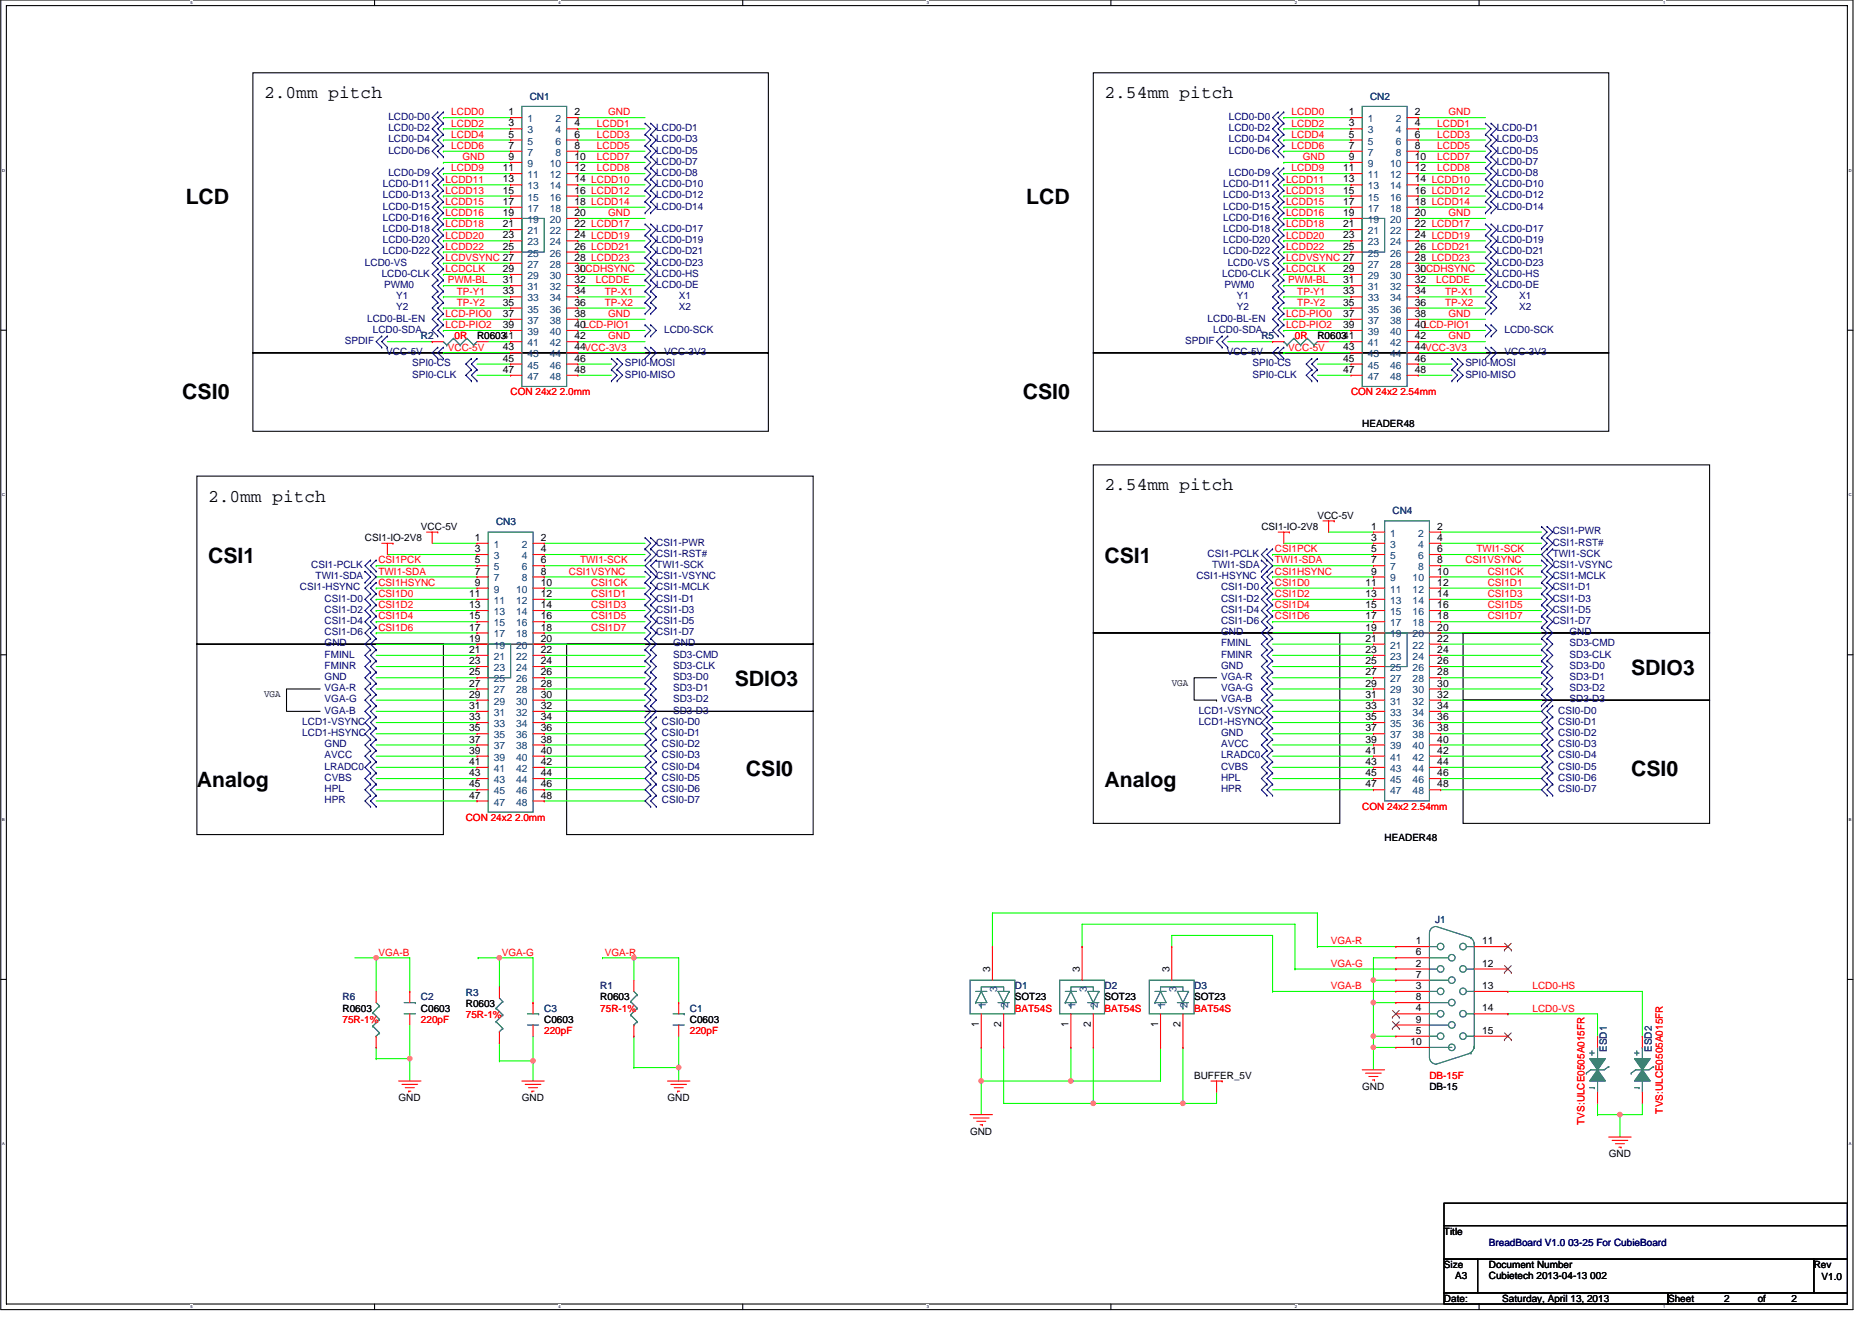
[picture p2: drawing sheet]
<svg xmlns="http://www.w3.org/2000/svg" width="297mm" height="210mm" viewBox="0 0 297 210" stroke-linecap="round" stroke-linejoin="round" font-family="sans-serif">
<defs><g id="words">
<g font-size="3.4">
<text x="29.5" y="32.4">LCD</text>
<text x="162.8" y="32.4">LCD</text>
<text x="28.9" y="63.4">CSI0</text>
<text x="162.3" y="63.4">CSI0</text>
<text x="33" y="89.3">CSI1</text>
<text x="175.3" y="89.3">CSI1</text>
<text x="258.8" y="107.1">SDIO3</text>
<text x="116.6" y="108.9">SDIO3</text>
<text x="31.2" y="124.9">Analog</text>
<text x="118.4" y="123.1">CSI0</text>
<text x="175.3" y="124.9">Analog</text>
<text x="258.8" y="123.1">CSI0</text>
</g>
<g font-size="2.8">
<text x="41.9" y="15.6">2.0mm pitch</text>
<text x="175.3" y="15.6">2.54mm pitch</text>
<text x="175.3" y="77.8">2.54mm pitch</text>
<text x="33" y="79.6">2.0mm pitch</text>
</g>
<g font-size="1.6" fill="#004080">
<text x="84" y="15.8">CN1</text>
<text x="217.4" y="15.8">CN2</text>
<text x="83.7" y="19.4">1</text>
<text x="83.7" y="21.2">3</text>
<text x="83.7" y="22.9">5</text>
<text x="88.1" y="19.4">2</text>
<text x="88.1" y="21.2">4</text>
<text x="88.1" y="22.9">6</text>
<text x="217" y="19.4">1</text>
<text x="217" y="21.2">3</text>
<text x="217" y="22.9">5</text>
<text x="221.5" y="19.4">2</text>
<text x="221.5" y="21.2">4</text>
<text x="221.5" y="22.9">6</text>
<text x="83.7" y="24.7">7</text>
<text x="83.7" y="26.5">9</text>
<text x="83.7" y="28.3">11</text>
<text x="87.2" y="26.5">10</text>
<text x="87.2" y="28.3">12</text>
<text x="88.1" y="24.7">8</text>
<text x="217" y="24.7">7</text>
<text x="217" y="26.5">9</text>
<text x="217" y="28.3">11</text>
<text x="220.6" y="26.5">10</text>
<text x="220.6" y="28.3">12</text>
<text x="221.5" y="24.7">8</text>
<text x="83.7" y="30.1">13</text>
<text x="83.7" y="31.8">15</text>
<text x="83.7" y="33.6">17</text>
<text x="83.7" y="35.4">19</text>
<text x="87.2" y="30.1">14</text>
<text x="87.2" y="31.8">16</text>
<text x="87.2" y="33.6">18</text>
<text x="87.2" y="35.4">20</text>
<text x="217" y="30.1">13</text>
<text x="217" y="31.8">15</text>
<text x="217" y="33.6">17</text>
<text x="217" y="35.4">19</text>
<text x="220.6" y="30.1">14</text>
<text x="220.6" y="31.8">16</text>
<text x="220.6" y="33.6">18</text>
<text x="220.6" y="35.4">20</text>
<text x="83.7" y="37.2">21</text>
<text x="83.7" y="38.9">23</text>
<text x="83.7" y="40.7">25</text>
<text x="87.2" y="37.2">22</text>
<text x="87.2" y="38.9">24</text>
<text x="87.2" y="40.7">26</text>
<text x="217" y="37.2">21</text>
<text x="217" y="38.9">23</text>
<text x="217" y="40.7">25</text>
<text x="220.6" y="37.2">22</text>
<text x="220.6" y="38.9">24</text>
<text x="220.6" y="40.7">26</text>
<text x="83.7" y="42.5">27</text>
<text x="83.7" y="44.3">29</text>
<text x="83.7" y="46.1">31</text>
<text x="83.7" y="47.8">33</text>
<text x="87.2" y="42.5">28</text>
<text x="87.2" y="44.3">30</text>
<text x="87.2" y="46.1">32</text>
<text x="87.2" y="47.8">34</text>
<text x="217" y="42.5">27</text>
<text x="217" y="44.3">29</text>
<text x="217" y="46.1">31</text>
<text x="217" y="47.8">33</text>
<text x="220.6" y="42.5">28</text>
<text x="220.6" y="44.3">30</text>
<text x="220.6" y="46.1">32</text>
<text x="220.6" y="47.8">34</text>
<text x="66.8" y="53.9">R2</text>
<text x="83.7" y="49.6">35</text>
<text x="83.7" y="51.4">37</text>
<text x="83.7" y="53.2">39</text>
<text x="87.2" y="49.6">36</text>
<text x="87.2" y="51.4">38</text>
<text x="87.2" y="53.2">40</text>
<text x="200.1" y="53.9">R5</text>
<text x="217" y="49.6">35</text>
<text x="217" y="51.4">37</text>
<text x="217" y="53.2">39</text>
<text x="220.6" y="49.6">36</text>
<text x="220.6" y="51.4">38</text>
<text x="220.6" y="53.2">40</text>
<text x="83.7" y="54.9">41</text>
<text x="83.7" y="56.7">43</text>
<text x="83.7" y="58.5">45</text>
<text x="87.2" y="54.9">42</text>
<text x="87.2" y="56.7">44</text>
<text x="87.2" y="58.5">46</text>
<text x="217" y="54.9">41</text>
<text x="217" y="56.7">43</text>
<text x="217" y="58.5">45</text>
<text x="220.6" y="54.9">42</text>
<text x="220.6" y="56.7">44</text>
<text x="220.6" y="58.5">46</text>
<text x="83.7" y="60.3">47</text>
<text x="87.2" y="60.3">48</text>
<text x="217" y="60.3">47</text>
<text x="220.6" y="60.3">48</text>
<text x="78.7" y="83.4">CN3</text>
<text x="221" y="81.6">CN4</text>
<text x="78.4" y="87">1</text>
<text x="78.4" y="88.7">3</text>
<text x="82.8" y="87">2</text>
<text x="82.8" y="88.7">4</text>
<text x="220.6" y="85.2">1</text>
<text x="220.6" y="87">3</text>
<text x="220.6" y="88.7">5</text>
<text x="225" y="85.2">2</text>
<text x="225" y="87">4</text>
<text x="225" y="88.7">6</text>
<text x="78.4" y="90.5">5</text>
<text x="78.4" y="92.3">7</text>
<text x="78.4" y="94.1">9</text>
<text x="78.4" y="95.8">11</text>
<text x="81.9" y="94.1">10</text>
<text x="81.9" y="95.8">12</text>
<text x="82.8" y="90.5">6</text>
<text x="82.8" y="92.3">8</text>
<text x="220.6" y="90.5">7</text>
<text x="220.6" y="92.3">9</text>
<text x="220.6" y="94.1">11</text>
<text x="220.6" y="95.8">13</text>
<text x="224.2" y="92.3">10</text>
<text x="224.2" y="94.1">12</text>
<text x="224.2" y="95.8">14</text>
<text x="225" y="90.5">8</text>
<text x="78.4" y="97.6">13</text>
<text x="78.4" y="99.4">15</text>
<text x="78.4" y="101.2">17</text>
<text x="81.9" y="97.6">14</text>
<text x="81.9" y="99.4">16</text>
<text x="81.9" y="101.2">18</text>
<text x="220.6" y="97.6">15</text>
<text x="220.6" y="99.4">17</text>
<text x="220.6" y="101.2">19</text>
<text x="224.2" y="97.6">16</text>
<text x="224.2" y="99.4">18</text>
<text x="224.2" y="101.2">20</text>
<text x="78.4" y="103">19</text>
<text x="78.4" y="104.7">21</text>
<text x="78.4" y="106.5">23</text>
<text x="81.9" y="103">20</text>
<text x="81.9" y="104.7">22</text>
<text x="81.9" y="106.5">24</text>
<text x="220.6" y="103">21</text>
<text x="220.6" y="104.7">23</text>
<text x="220.6" y="106.5">25</text>
<text x="224.2" y="103">22</text>
<text x="224.2" y="104.7">24</text>
<text x="224.2" y="106.5">26</text>
<text x="78.4" y="108.3">25</text>
<text x="78.4" y="110.1">27</text>
<text x="78.4" y="111.8">29</text>
<text x="78.4" y="113.6">31</text>
<text x="81.9" y="108.3">26</text>
<text x="81.9" y="110.1">28</text>
<text x="81.9" y="111.8">30</text>
<text x="81.9" y="113.6">32</text>
<text x="220.6" y="108.3">27</text>
<text x="220.6" y="110.1">29</text>
<text x="220.6" y="111.8">31</text>
<text x="220.6" y="113.6">33</text>
<text x="224.2" y="108.3">28</text>
<text x="224.2" y="110.1">30</text>
<text x="224.2" y="111.8">32</text>
<text x="224.2" y="113.6">34</text>
<text x="78.4" y="115.4">33</text>
<text x="78.4" y="117.2">35</text>
<text x="78.4" y="119">37</text>
<text x="81.9" y="115.4">34</text>
<text x="81.9" y="117.2">36</text>
<text x="81.9" y="119">38</text>
<text x="220.6" y="115.4">35</text>
<text x="220.6" y="117.2">37</text>
<text x="220.6" y="119">39</text>
<text x="224.2" y="115.4">36</text>
<text x="224.2" y="117.2">38</text>
<text x="224.2" y="119">40</text>
<text x="78.4" y="120.7">39</text>
<text x="78.4" y="122.5">41</text>
<text x="78.4" y="124.3">43</text>
<text x="81.9" y="120.7">40</text>
<text x="81.9" y="122.5">42</text>
<text x="81.9" y="124.3">44</text>
<text x="220.6" y="120.7">41</text>
<text x="220.6" y="122.5">43</text>
<text x="220.6" y="124.3">45</text>
<text x="224.2" y="120.7">42</text>
<text x="224.2" y="122.5">44</text>
<text x="224.2" y="124.3">46</text>
<text x="78.4" y="126.1">45</text>
<text x="78.4" y="127.8">47</text>
<text x="81.9" y="126.1">46</text>
<text x="81.9" y="127.8">48</text>
<text x="220.6" y="126.1">47</text>
<text x="224.2" y="126.1">48</text>
<text x="227.7" y="146.5">J1</text>
<text x="54.4" y="158.8">R6</text>
<text x="66.8" y="158.8">C2</text>
<text x="73.9" y="158.1">R3</text>
<text x="86.4" y="160.5">C3</text>
<text x="95.2" y="157">R1</text>
<text x="109.5" y="160.5">C1</text>
<text x="156.4" y="160" transform="rotate(-90 156.4 160)">1</text>
<text x="158.2" y="157.4" transform="rotate(-90 158.2 157.4)">3</text>
<text x="160" y="160" transform="rotate(-90 160 160)">2</text>
<text x="161" y="157">D1</text>
<text x="170.7" y="160" transform="rotate(-90 170.7 160)">1</text>
<text x="172.4" y="157.4" transform="rotate(-90 172.4 157.4)">3</text>
<text x="174.2" y="160" transform="rotate(-90 174.2 160)">2</text>
<text x="175.3" y="157">D2</text>
<text x="184.9" y="160" transform="rotate(-90 184.9 160)">1</text>
<text x="186.7" y="157.4" transform="rotate(-90 186.7 157.4)">3</text>
<text x="188.4" y="160" transform="rotate(-90 188.4 160)">2</text>
<text x="189.5" y="157">D3</text>
<text x="255" y="167" transform="rotate(-90 255 167)">ESD1</text>
<text x="262.1" y="167" transform="rotate(-90 262.1 167)">ESD2</text>
</g>
<g font-size="1.6" fill="#000080">
<text x="61.6" y="20.8">LCD0-D2</text>
<text x="61.6" y="22.6">LCD0-D4</text>
<text x="61.6" y="19">LCD0-D0</text>
<text x="104.1" y="20.8">LCD0-D1</text>
<text x="104.1" y="22.6">LCD0-D3</text>
<text x="195" y="20.8">LCD0-D2</text>
<text x="195" y="22.6">LCD0-D4</text>
<text x="195" y="19">LCD0-D0</text>
<text x="237.5" y="20.8">LCD0-D1</text>
<text x="237.5" y="22.6">LCD0-D3</text>
<text x="60.7" y="29.7">LCD0-D11</text>
<text x="61.6" y="24.4">LCD0-D6</text>
<text x="61.6" y="27.9">LCD0-D9</text>
<text x="104.1" y="26.1">LCD0-D7</text>
<text x="104.1" y="24.4">LCD0-D5</text>
<text x="104.1" y="29.7">LCD0-D10</text>
<text x="104.1" y="27.9">LCD0-D8</text>
<text x="194.1" y="29.7">LCD0-D11</text>
<text x="195" y="24.4">LCD0-D6</text>
<text x="195" y="27.9">LCD0-D9</text>
<text x="237.5" y="26.1">LCD0-D7</text>
<text x="237.5" y="24.4">LCD0-D5</text>
<text x="237.5" y="29.7">LCD0-D10</text>
<text x="237.5" y="27.9">LCD0-D8</text>
<text x="60.7" y="31.5">LCD0-D13</text>
<text x="60.7" y="33.3">LCD0-D15</text>
<text x="60.7" y="35">LCD0-D16</text>
<text x="104.1" y="31.5">LCD0-D12</text>
<text x="104.1" y="33.3">LCD0-D14</text>
<text x="194.1" y="31.5">LCD0-D13</text>
<text x="194.1" y="33.3">LCD0-D15</text>
<text x="194.1" y="35">LCD0-D16</text>
<text x="237.5" y="31.5">LCD0-D12</text>
<text x="237.5" y="33.3">LCD0-D14</text>
<text x="60.7" y="36.8">LCD0-D18</text>
<text x="60.7" y="38.6">LCD0-D20</text>
<text x="60.7" y="40.4">LCD0-D22</text>
<text x="104.1" y="38.6">LCD0-D19</text>
<text x="104.1" y="40.4">LCD0-D21</text>
<text x="104.1" y="36.8">LCD0-D17</text>
<text x="194.1" y="36.8">LCD0-D18</text>
<text x="194.1" y="38.6">LCD0-D20</text>
<text x="194.1" y="40.4">LCD0-D22</text>
<text x="237.5" y="38.6">LCD0-D19</text>
<text x="237.5" y="40.4">LCD0-D21</text>
<text x="237.5" y="36.8">LCD0-D17</text>
<text x="57.9" y="42.1">LCD0-VS</text>
<text x="60.6" y="43.9">LCD0-CLK</text>
<text x="60.9" y="45.7">PWM0</text>
<text x="62.9" y="47.5">Y1</text>
<text x="104.1" y="45.7">LCD0-DE</text>
<text x="104.1" y="43.9">LCD0-HS</text>
<text x="104.1" y="42.1">LCD0-D23</text>
<text x="107.7" y="47.5">X1</text>
<text x="193.9" y="43.9">LCD0-CLK</text>
<text x="194.3" y="45.7">PWM0</text>
<text x="194.8" y="42.1">LCD0-VS</text>
<text x="196.2" y="47.5">Y1</text>
<text x="237.5" y="45.7">LCD0-DE</text>
<text x="237.5" y="43.9">LCD0-HS</text>
<text x="237.5" y="42.1">LCD0-D23</text>
<text x="241" y="47.5">X1</text>
<text x="58.3" y="51">LCD0-BL-EN</text>
<text x="59.2" y="52.8">LCD0-SDA</text>
<text x="62.9" y="49.3">Y2</text>
<text x="105.4" y="52.8">LCD0-SCK</text>
<text x="107.7" y="49.3">X2</text>
<text x="191.6" y="51">LCD0-BL-EN</text>
<text x="192.5" y="52.8">LCD0-SDA</text>
<text x="196.2" y="49.3">Y2</text>
<text x="238.7" y="52.8">LCD0-SCK</text>
<text x="241" y="49.3">X2</text>
<text x="54.7" y="54.6">SPDIF</text>
<text x="61.3" y="56.4">VCC-5V</text>
<text x="65.4" y="58.1">SPI0-CS</text>
<text x="65.4" y="59.9">SPI0-CLK</text>
<text x="99.2" y="58.1">SPI0-MOSI</text>
<text x="99.2" y="59.9">SPI0-MISO</text>
<text x="105.4" y="56.4">VCC-3V3</text>
<text x="188.1" y="54.6">SPDIF</text>
<text x="194.6" y="56.4">VCC-5V</text>
<text x="198.7" y="58.1">SPI0-CS</text>
<text x="198.7" y="59.9">SPI0-CLK</text>
<text x="232.5" y="58.1">SPI0-MOSI</text>
<text x="232.5" y="59.9">SPI0-MISO</text>
<text x="238.7" y="56.4">VCC-3V3</text>
<text x="104.1" y="86.6">CSI1-PWR</text>
<text x="104.1" y="88.4">CSI1-RST#</text>
<text x="191.6" y="88.4">CSI1-PCLK</text>
<text x="246.4" y="84.8">CSI1-PWR</text>
<text x="246.4" y="86.6">CSI1-RST#</text>
<text x="246.4" y="88.4">TWI1-SCK</text>
<text x="47.6" y="93.7">CSI1-HSYNC</text>
<text x="49.4" y="90.1">CSI1-PCLK</text>
<text x="50.1" y="91.9">TWI1-SDA</text>
<text x="51.5" y="95.5">CSI1-D0</text>
<text x="104.1" y="93.7">CSI1-MCLK</text>
<text x="104.1" y="91.9">CSI1-VSYNC</text>
<text x="104.1" y="90.1">TWI1-SCK</text>
<text x="104.1" y="95.5">CSI1-D1</text>
<text x="189.8" y="91.9">CSI1-HSYNC</text>
<text x="192.3" y="90.1">TWI1-SDA</text>
<text x="193.8" y="93.7">CSI1-D0</text>
<text x="193.8" y="95.5">CSI1-D2</text>
<text x="246.4" y="91.9">CSI1-MCLK</text>
<text x="246.4" y="90.1">CSI1-VSYNC</text>
<text x="246.4" y="93.7">CSI1-D1</text>
<text x="246.4" y="95.5">CSI1-D3</text>
<text x="51.5" y="97.3">CSI1-D2</text>
<text x="51.5" y="99">CSI1-D4</text>
<text x="51.5" y="100.8">CSI1-D6</text>
<text x="104.1" y="97.3">CSI1-D3</text>
<text x="104.1" y="99">CSI1-D5</text>
<text x="104.1" y="100.8">CSI1-D7</text>
<text x="193.8" y="97.3">CSI1-D4</text>
<text x="193.8" y="99">CSI1-D6</text>
<text x="193.8" y="100.8">GND</text>
<text x="246.4" y="97.3">CSI1-D5</text>
<text x="246.4" y="99">CSI1-D7</text>
<text x="249" y="100.8">GND</text>
<text x="51.5" y="104.4">FMINL</text>
<text x="51.5" y="106.2">FMINR</text>
<text x="51.5" y="107.9">GND</text>
<text x="51.5" y="102.6">GND</text>
<text x="106.8" y="104.4">SD3-CMD</text>
<text x="106.8" y="106.2">SD3-CLK</text>
<text x="106.8" y="107.9">SD3-D0</text>
<text x="106.8" y="102.6">GND</text>
<text x="193.8" y="102.6">FMINL</text>
<text x="193.8" y="104.4">FMINR</text>
<text x="193.8" y="107.9">VGA-R</text>
<text x="193.8" y="106.2">GND</text>
<text x="249" y="102.6">SD3-CMD</text>
<text x="249" y="104.4">SD3-CLK</text>
<text x="249" y="107.9">SD3-D1</text>
<text x="249" y="106.2">SD3-D0</text>
<text x="51.5" y="109.7">VGA-R</text>
<text x="51.5" y="111.5">VGA-G</text>
<text x="51.5" y="113.3">VGA-B</text>
<text x="106.8" y="109.7">SD3-D1</text>
<text x="106.8" y="111.5">SD3-D2</text>
<text x="106.8" y="113.3">SD3-D3</text>
<text x="190.2" y="113.3">LCD1-VSYNC</text>
<text x="193.8" y="109.7">VGA-G</text>
<text x="193.8" y="111.5">VGA-B</text>
<text x="247.3" y="113.3">CSI0-D0</text>
<text x="249" y="109.7">SD3-D2</text>
<text x="249" y="111.5">SD3-D3</text>
<text x="48" y="115">LCD1-VSYNC</text>
<text x="48" y="116.8">LCD1-HSYNC</text>
<text x="51.5" y="118.6">GND</text>
<text x="105" y="115">CSI0-D0</text>
<text x="105" y="116.8">CSI0-D1</text>
<text x="105" y="118.6">CSI0-D2</text>
<text x="190.2" y="115">LCD1-HSYNC</text>
<text x="193.8" y="118.6">AVCC</text>
<text x="193.8" y="116.8">GND</text>
<text x="247.3" y="115">CSI0-D1</text>
<text x="247.3" y="116.8">CSI0-D2</text>
<text x="247.3" y="118.6">CSI0-D3</text>
<text x="51.5" y="120.4">AVCC</text>
<text x="51.5" y="122.2">LRADC0</text>
<text x="51.5" y="125.7">HPL</text>
<text x="51.5" y="123.9">CVBS</text>
<text x="105" y="120.4">CSI0-D3</text>
<text x="105" y="122.2">CSI0-D4</text>
<text x="105" y="123.9">CSI0-D5</text>
<text x="105" y="125.7">CSI0-D6</text>
<text x="193.8" y="120.4">LRADC0</text>
<text x="193.8" y="123.9">HPL</text>
<text x="193.8" y="125.7">HPR</text>
<text x="193.8" y="122.2">CVBS</text>
<text x="247.3" y="120.4">CSI0-D4</text>
<text x="247.3" y="122.2">CSI0-D5</text>
<text x="247.3" y="123.9">CSI0-D6</text>
<text x="247.3" y="125.7">CSI0-D7</text>
<text x="51.5" y="127.5">HPR</text>
<text x="105" y="127.5">CSI0-D7</text>
</g>
<g font-size="1.6" fill="#f00">
<text x="71.6" y="20.1">LCDD2</text>
<text x="71.6" y="21.9">LCDD4</text>
<text x="71.6" y="23.6">LCDD6</text>
<text x="71.6" y="18.3">LCDD0</text>
<text x="94.7" y="20.1">LCDD1</text>
<text x="94.7" y="23.6">LCDD5</text>
<text x="94.7" y="21.9">LCDD3</text>
<text x="96.5" y="18.3">GND</text>
<text x="205" y="20.1">LCDD2</text>
<text x="205" y="21.9">LCDD4</text>
<text x="205" y="23.6">LCDD6</text>
<text x="205" y="18.3">LCDD0</text>
<text x="228.1" y="20.1">LCDD1</text>
<text x="228.1" y="23.6">LCDD5</text>
<text x="228.1" y="21.9">LCDD3</text>
<text x="229.8" y="18.3">GND</text>
<text x="70.7" y="29">LCDD11</text>
<text x="71.6" y="27.2">LCDD9</text>
<text x="73.4" y="25.4">GND</text>
<text x="94.7" y="25.4">LCDD7</text>
<text x="94.7" y="27.2">LCDD8</text>
<text x="204.1" y="29">LCDD11</text>
<text x="205" y="27.2">LCDD9</text>
<text x="206.7" y="25.4">GND</text>
<text x="228.1" y="25.4">LCDD7</text>
<text x="228.1" y="27.2">LCDD8</text>
<text x="70.7" y="30.8">LCDD13</text>
<text x="70.7" y="32.5">LCDD15</text>
<text x="70.7" y="34.3">LCDD16</text>
<text x="96.5" y="34.3">GND</text>
<text x="204.1" y="30.8">LCDD13</text>
<text x="204.1" y="32.5">LCDD15</text>
<text x="204.1" y="34.3">LCDD16</text>
<text x="229.8" y="34.3">GND</text>
<text x="70.7" y="36.1">LCDD18</text>
<text x="70.7" y="37.9">LCDD20</text>
<text x="70.7" y="39.6">LCDD22</text>
<text x="70.7" y="41.4">LCDVSYNC 27</text>
<text x="204.1" y="36.1">LCDD18</text>
<text x="204.1" y="37.9">LCDD20</text>
<text x="204.1" y="39.6">LCDD22</text>
<text x="204.1" y="41.4">LCDVSYNC 27</text>
<text x="70.7" y="43.2">LCDCLK</text>
<text x="71.1" y="45">PWM-BL</text>
<text x="72.5" y="46.8">TP-Y1</text>
<text x="92.1" y="43.2">LCDHSYNC</text>
<text x="94.5" y="45">LCDDE</text>
<text x="96" y="46.8">TP-X1</text>
<text x="204.1" y="43.2">LCDCLK</text>
<text x="204.4" y="45">PWM-BL</text>
<text x="205.8" y="46.8">TP-Y1</text>
<text x="225.4" y="43.2">LCDHSYNC</text>
<text x="227.9" y="45">LCDDE</text>
<text x="229.3" y="46.8">TP-X1</text>
<text x="70.7" y="50.3">LCD-PIO0</text>
<text x="70.7" y="52.1">LCD-PIO2</text>
<text x="72.1" y="53.9">0R</text>
<text x="72.5" y="48.5">TP-Y2</text>
<text x="96" y="48.5">TP-X2</text>
<text x="96.5" y="53.9">GND</text>
<text x="96.5" y="50.3">GND</text>
<text x="204.1" y="50.3">LCD-PIO0</text>
<text x="204.1" y="52.1">LCD-PIO2</text>
<text x="205.5" y="53.9">0R</text>
<text x="205.8" y="48.5">TP-Y2</text>
<text x="229.3" y="48.5">TP-X2</text>
<text x="229.8" y="53.9">GND</text>
<text x="229.8" y="50.3">GND</text>
<text x="71.1" y="55.6">VCC-5V</text>
<text x="204.4" y="55.6">VCC-5V</text>
<text x="81" y="62.8">CON 24x2 2.0mm</text>
<text x="214.4" y="62.8">CON 24x2 2.54mm</text>
<text x="60" y="89.4">CSI1PCK</text>
<text x="92.1" y="89.4">TWI1-SCK</text>
<text x="202.3" y="87.7">CSI1PCK</text>
<text x="202.3" y="89.4">TWI1-SDA</text>
<text x="232.5" y="89.4">CSI1VSYNC</text>
<text x="234.3" y="87.7">TWI1-SCK</text>
<text x="60" y="94.8">CSI1D0</text>
<text x="60" y="91.2">TWI1-SDA</text>
<text x="60" y="93">CSI1HSYNC</text>
<text x="90.3" y="91.2">CSI1VSYNC</text>
<text x="93.8" y="94.8">CSI1D1</text>
<text x="93.8" y="93">CSI1CK</text>
<text x="202.3" y="93">CSI1D0</text>
<text x="202.3" y="94.8">CSI1D2</text>
<text x="202.3" y="91.2">CSI1HSYNC</text>
<text x="236.1" y="93">CSI1D1</text>
<text x="236.1" y="94.8">CSI1D3</text>
<text x="236.1" y="91.2">CSI1CK</text>
<text x="60" y="96.5">CSI1D2</text>
<text x="60" y="98.3">CSI1D4</text>
<text x="60" y="100.1">CSI1D6</text>
<text x="93.8" y="96.5">CSI1D3</text>
<text x="93.8" y="98.3">CSI1D5</text>
<text x="93.8" y="100.1">CSI1D7</text>
<text x="202.3" y="96.5">CSI1D4</text>
<text x="202.3" y="98.3">CSI1D6</text>
<text x="236.1" y="96.5">CSI1D5</text>
<text x="236.1" y="98.3">CSI1D7</text>
<text x="73.9" y="130.3">CON 24x2 2.0mm</text>
<text x="216.2" y="128.5">CON 24x2 2.54mm</text>
<text x="211.2" y="149.9">VGA-R</text>
<text x="60" y="151.7">VGA-B</text>
<text x="79.6" y="151.7">VGA-G</text>
<text x="96" y="151.7">VGA-R</text>
<text x="211.2" y="153.4">VGA-G</text>
<text x="73.9" y="161.6">75R-1%</text>
<text x="95.2" y="160.5">75R-1%</text>
<text x="161" y="160.5">BAT54S</text>
<text x="175.3" y="160.5">BAT54S</text>
<text x="189.5" y="160.5">BAT54S</text>
<text x="211.2" y="157">VGA-B</text>
<text x="243.2" y="160.5">LCD0-VS</text>
<text x="243.2" y="157">LCD0-HS</text>
<text x="54.4" y="162.3">75R-1%</text>
<text x="66.8" y="162.3">220pF</text>
<text x="86.4" y="164.1">220pF</text>
<text x="109.5" y="164.1">220pF</text>
<text x="226.8" y="171.2">DB-15F</text>
<text x="251.4" y="178.5" transform="rotate(-90 251.4 178.5)">TVS:ULCE0505A015FR</text>
<text x="263.9" y="176.7" transform="rotate(-90 263.9 176.7)">TVS:ULCE0505A015FR</text>
</g>
<g font-size="1.6">
<text x="80.7" y="18.3">1</text>
<text x="80.7" y="20.1">3</text>
<text x="80.7" y="21.8">5</text>
<text x="80.7" y="23.6">7</text>
<text x="91.2" y="18.3">2</text>
<text x="91.2" y="20.1">4</text>
<text x="91.2" y="21.8">6</text>
<text x="91.2" y="23.6">8</text>
<text x="214" y="18.3">1</text>
<text x="214" y="20.1">3</text>
<text x="214" y="21.8">5</text>
<text x="214" y="23.6">7</text>
<text x="224.5" y="18.3">2</text>
<text x="224.5" y="20.1">4</text>
<text x="224.5" y="21.8">6</text>
<text x="224.5" y="23.6">8</text>
<text x="79.8" y="27.2">11</text>
<text x="79.8" y="29">13</text>
<text x="80.7" y="25.4">9</text>
<text x="91.2" y="25.4">10</text>
<text x="91.2" y="27.2">12</text>
<text x="91.2" y="29">14 LCDD10</text>
<text x="213.1" y="27.2">11</text>
<text x="213.1" y="29">13</text>
<text x="214" y="25.4">9</text>
<text x="224.5" y="25.4">10</text>
<text x="224.5" y="27.2">12</text>
<text x="224.5" y="29">14 LCDD10</text>
<text x="79.8" y="30.7">15</text>
<text x="79.8" y="32.5">17</text>
<text x="79.8" y="34.3">19</text>
<text x="91.2" y="30.7">16 LCDD12</text>
<text x="91.2" y="32.5">18 LCDD14</text>
<text x="91.2" y="34.3">20</text>
<text x="213.1" y="30.7">15</text>
<text x="213.1" y="32.5">17</text>
<text x="213.1" y="34.3">19</text>
<text x="224.5" y="30.7">16 LCDD12</text>
<text x="224.5" y="32.5">18 LCDD14</text>
<text x="224.5" y="34.3">20</text>
<text x="79.8" y="36.1">21</text>
<text x="79.8" y="37.8">23</text>
<text x="79.8" y="39.6">25</text>
<text x="91.2" y="36.1">22 LCDD17</text>
<text x="91.2" y="37.8">24 LCDD19</text>
<text x="91.2" y="39.6">26 LCDD21</text>
<text x="91.2" y="41.4">28 LCDD23</text>
<text x="213.1" y="36.1">21</text>
<text x="213.1" y="37.8">23</text>
<text x="213.1" y="39.6">25</text>
<text x="224.5" y="36.1">22 LCDD17</text>
<text x="224.5" y="37.8">24 LCDD19</text>
<text x="224.5" y="39.6">26 LCDD21</text>
<text x="224.5" y="41.4">28 LCDD23</text>
<text x="79.8" y="43.2">29</text>
<text x="79.8" y="45">31</text>
<text x="79.8" y="46.7">33</text>
<text x="91.2" y="43.2">30</text>
<text x="91.2" y="45">32</text>
<text x="91.2" y="46.7">34</text>
<text x="213.1" y="43.2">29</text>
<text x="213.1" y="45">31</text>
<text x="213.1" y="46.7">33</text>
<text x="224.5" y="43.2">30</text>
<text x="224.5" y="45">32</text>
<text x="224.5" y="46.7">34</text>
<text x="75.7" y="53.9">R060341</text>
<text x="79.8" y="48.5">35</text>
<text x="79.8" y="50.3">37</text>
<text x="79.8" y="52.1">39</text>
<text x="91.2" y="48.5">36</text>
<text x="91.2" y="50.3">38</text>
<text x="91.2" y="52.1">40LCD-PIO1</text>
<text x="91.2" y="53.8">42</text>
<text x="209" y="53.9">R060341</text>
<text x="213.1" y="48.5">35</text>
<text x="213.1" y="50.3">37</text>
<text x="213.1" y="52.1">39</text>
<text x="224.5" y="48.5">36</text>
<text x="224.5" y="50.3">38</text>
<text x="224.5" y="52.1">40LCD-PIO1</text>
<text x="224.5" y="53.8">42</text>
<text x="79.8" y="55.6">43</text>
<text x="79.8" y="57.4">45</text>
<text x="79.8" y="59.2">47</text>
<text x="91.2" y="55.6">44VCC-3V3</text>
<text x="91.2" y="57.4">46</text>
<text x="91.2" y="59.2">48</text>
<text x="213.1" y="55.6">43</text>
<text x="213.1" y="57.4">45</text>
<text x="213.1" y="59.2">47</text>
<text x="224.5" y="55.6">44VCC-3V3</text>
<text x="224.5" y="57.4">46</text>
<text x="224.5" y="59.2">48</text>
<text x="216.2" y="67.7">HEADER48</text>
<text x="209" y="82.3">VCC-5V</text>
<text x="57.9" y="85.9">CSI1-IO-2V8</text>
<text x="66.8" y="84.1">VCC-5V</text>
<text x="75.3" y="85.9">1</text>
<text x="75.3" y="87.6">3</text>
<text x="75.3" y="89.4">5</text>
<text x="85.8" y="85.9">2</text>
<text x="85.8" y="87.6">4</text>
<text x="85.8" y="89.4">6</text>
<text x="200.1" y="84.1">CSI1-IO-2V8</text>
<text x="217.6" y="84.1">1</text>
<text x="217.6" y="85.9">3</text>
<text x="217.6" y="87.6">5</text>
<text x="217.6" y="89.4">7</text>
<text x="228.1" y="84.1">2</text>
<text x="228.1" y="85.9">4</text>
<text x="228.1" y="87.6">6</text>
<text x="228.1" y="89.4">8</text>
<text x="74.4" y="94.7">11</text>
<text x="75.3" y="91.2">7</text>
<text x="75.3" y="93">9</text>
<text x="85.8" y="91.2">8</text>
<text x="85.8" y="93">10</text>
<text x="85.8" y="94.7">12</text>
<text x="216.7" y="93">11</text>
<text x="216.7" y="94.7">13</text>
<text x="217.6" y="91.2">9</text>
<text x="228.1" y="91.2">10</text>
<text x="228.1" y="93">12</text>
<text x="228.1" y="94.7">14</text>
<text x="74.4" y="96.5">13</text>
<text x="74.4" y="98.3">15</text>
<text x="74.4" y="100.1">17</text>
<text x="74.4" y="101.9">19</text>
<text x="85.8" y="96.5">14</text>
<text x="85.8" y="98.3">16</text>
<text x="85.8" y="100.1">18</text>
<text x="85.8" y="101.9">20</text>
<text x="216.7" y="96.5">15</text>
<text x="216.7" y="98.3">17</text>
<text x="216.7" y="100.1">19</text>
<text x="216.7" y="101.9">21</text>
<text x="228.1" y="96.5">16</text>
<text x="228.1" y="98.3">18</text>
<text x="228.1" y="100.1">20</text>
<text x="228.1" y="101.9">22</text>
<text x="74.4" y="103.6">21</text>
<text x="74.4" y="105.4">23</text>
<text x="74.4" y="107.2">25</text>
<text x="85.8" y="103.6">22</text>
<text x="85.8" y="105.4">24</text>
<text x="85.8" y="107.2">26</text>
<text x="216.7" y="103.6">23</text>
<text x="216.7" y="105.4">25</text>
<text x="216.7" y="107.2">27</text>
<text x="228.1" y="103.6">24</text>
<text x="228.1" y="105.4">26</text>
<text x="228.1" y="107.2">28</text>
<text x="41.9" y="110.6">VGA</text>
<text x="74.4" y="109">27</text>
<text x="74.4" y="110.7">29</text>
<text x="74.4" y="112.5">31</text>
<text x="85.8" y="109">28</text>
<text x="85.8" y="110.7">30</text>
<text x="85.8" y="112.5">32</text>
<text x="185.9" y="108.8">VGA</text>
<text x="216.7" y="109">29</text>
<text x="216.7" y="110.7">31</text>
<text x="216.7" y="112.5">33</text>
<text x="228.1" y="109">30</text>
<text x="228.1" y="110.7">32</text>
<text x="228.1" y="112.5">34</text>
<text x="74.4" y="114.3">33</text>
<text x="74.4" y="116.1">35</text>
<text x="74.4" y="117.9">37</text>
<text x="74.4" y="119.6">39</text>
<text x="85.8" y="114.3">34</text>
<text x="85.8" y="116.1">36</text>
<text x="85.8" y="117.9">38</text>
<text x="85.8" y="119.6">40</text>
<text x="216.7" y="114.3">35</text>
<text x="216.7" y="116.1">37</text>
<text x="216.7" y="117.9">39</text>
<text x="216.7" y="119.6">41</text>
<text x="228.1" y="114.3">36</text>
<text x="228.1" y="116.1">38</text>
<text x="228.1" y="117.9">40</text>
<text x="228.1" y="119.6">42</text>
<text x="74.4" y="121.4">41</text>
<text x="74.4" y="123.2">43</text>
<text x="74.4" y="125">45</text>
<text x="85.8" y="121.4">42</text>
<text x="85.8" y="123.2">44</text>
<text x="85.8" y="125">46</text>
<text x="216.7" y="121.4">43</text>
<text x="216.7" y="123.2">45</text>
<text x="216.7" y="125">47</text>
<text x="228.1" y="121.4">44</text>
<text x="228.1" y="123.2">46</text>
<text x="228.1" y="125">48</text>
<text x="74.4" y="126.7">47</text>
<text x="85.8" y="126.7">48</text>
<text x="219.7" y="133.5">HEADER48</text>
<text x="224.7" y="149.9">1</text>
<text x="235.2" y="149.9">11</text>
<text x="157.1" y="154.3" transform="rotate(-90 157.1 154.3)">3</text>
<text x="171.3" y="154.3" transform="rotate(-90 171.3 154.3)">3</text>
<text x="185.5" y="154.3" transform="rotate(-90 185.5 154.3)">3</text>
<text x="224.7" y="153.4">2</text>
<text x="224.7" y="151.6">6</text>
<text x="224.7" y="155.2">7</text>
<text x="235.2" y="153.4">12</text>
<text x="54.4" y="160.5">R0603</text>
<text x="66.8" y="160.5">C0603</text>
<text x="73.9" y="159.8">R0603</text>
<text x="95.2" y="158.8">R0603</text>
<text x="161" y="158.8">SOT23</text>
<text x="175.3" y="158.8">SOT23</text>
<text x="189.5" y="158.8">SOT23</text>
<text x="224.7" y="157">3</text>
<text x="224.7" y="160.5">4</text>
<text x="224.7" y="158.7">8</text>
<text x="235.2" y="157">13</text>
<text x="235.2" y="160.5">14</text>
<text x="86.4" y="162.3">C0603</text>
<text x="109.5" y="162.3">C0603</text>
<text x="155.3" y="163.1" transform="rotate(-90 155.3 163.1)">1</text>
<text x="158.9" y="163.1" transform="rotate(-90 158.9 163.1)">2</text>
<text x="169.5" y="163.1" transform="rotate(-90 169.5 163.1)">1</text>
<text x="173.1" y="163.1" transform="rotate(-90 173.1 163.1)">2</text>
<text x="183.8" y="163.1" transform="rotate(-90 183.8 163.1)">1</text>
<text x="187.3" y="163.1" transform="rotate(-90 187.3 163.1)">2</text>
<text x="223.8" y="165.9">10</text>
<text x="224.7" y="164.1">5</text>
<text x="224.7" y="162.3">9</text>
<text x="235.2" y="164.1">15</text>
<text x="189.5" y="171.2">BUFFER_5V</text>
<text x="216.2" y="173">GND</text>
<text x="226.8" y="173">DB-15</text>
<text x="63.2" y="174.8">GND</text>
<text x="82.8" y="174.8">GND</text>
<text x="105.9" y="174.8">GND</text>
<text x="153.9" y="180.1">GND</text>
<text x="255.3" y="183.7">GND</text>
<text x="229.1" y="195.9">Title</text>
<text x="229.1" y="201.3">Size</text>
<text x="230.9" y="203.1">A3</text>
<text x="236.2" y="201.3">Document Number</text>
<text x="236.2" y="203.1">Cubietech 2013-04-13 002</text>
<text x="287.8" y="201.3">Rev</text>
<text x="289" y="203.2">V1.0</text>
<text x="229.1" y="206.6">Date:</text>
<text x="238.4" y="206.6">Saturday, April 13, 2013</text>
<text x="264.7" y="206.6">Sheet</text>
<text x="273.6" y="206.6">2</text>
<text x="278.9" y="206.6">of</text>
<text x="284.2" y="206.6">2</text>
</g>
<text font-size="1.6" fill="#0000a0" x="236.2" y="197.7">BreadBoard V1.0 03-25 For CubieBoard</text>
<g font-size=".6">
<text x="30.2" y=".7">5</text>
<text x="88.6" y=".7">4</text>
<text x="147.1" y=".7">3</text>
<text x="205.5" y=".7">2</text>
<text x="263.9" y=".7">1</text>
<text x=".4" y="27.2">D</text>
<text x="293.4" y="27.2">D</text>
<text x=".4" y="78.7">C</text>
<text x="293.4" y="78.7">C</text>
<text x=".4" y="130.3">B</text>
<text x="293.4" y="130.3">B</text>
<text x=".4" y="181.8">A</text>
<text x="293.4" y="181.8">A</text>
<text x="30.2" y="207.6">5</text>
<text x="88.6" y="207.6">4</text>
<text x="147.1" y="207.6">3</text>
<text x="205.5" y="207.6">2</text>
<text x="263.9" y="207.6">1</text>
</g>
</g></defs>
<path d="M.1 0h293.9v207.9h-293.9zM1 .9h292.1v206.1h-292.1z" fill="none" stroke="#000" stroke-width=".17"/>
<g fill="#fff">
<path d="M30.2 .1h.4v.7h-.4z"/>
<path d="M30.2 207.1h.4v.7h-.4z"/>
</g>
<path d="M59.4 0v.9M59.4 207v.9" fill="none" stroke="#000" stroke-width=".17"/>
<g fill="#fff">
<path d="M88.6 .1h.4v.7h-.4z"/>
<path d="M88.6 207.1h.4v.7h-.4z"/>
</g>
<path d="M117.9 0v.9M117.9 207v.9" fill="none" stroke="#000" stroke-width=".17"/>
<g fill="#fff">
<path d="M147.1 .1h.3v.7h-.3z"/>
<path d="M147.1 207.1h.3v.7h-.3z"/>
</g>
<path d="M176.3 0v.9M176.3 207v.9" fill="none" stroke="#000" stroke-width=".17"/>
<g fill="#fff">
<path d="M205.5 .1h.3v.7h-.3z"/>
<path d="M205.5 207.1h.3v.7h-.3z"/>
</g>
<path d="M234.7 0v.9M234.7 207v.9" fill="none" stroke="#000" stroke-width=".17"/>
<g fill="#fff">
<path d="M263.9 .1h.3v.7h-.3z"/>
<path d="M263.9 207.1h.3v.7h-.3z"/>
<path d="M.4 26.6h.4v.7h-.4z"/>
<path d="M293.4 26.6h.4v.7h-.4z"/>
<path d="M.4 78.2h.4v.7h-.4z"/>
<path d="M293.4 78.2h.4v.7h-.4z"/>
</g>
<path d="M.1 52.4h.9M293.1 52.4h.9" fill="none" stroke="#000" stroke-width=".17"/>
<g fill="#fff">
<path d="M.4 129.7h.4v.7h-.4z"/>
<path d="M293.4 129.7h.4v.7h-.4z"/>
</g>
<path d="M.1 103.9h.9M293.1 103.9h.9" fill="none" stroke="#000" stroke-width=".17"/>
<g fill="#fff">
<path d="M.4 181.2h.4v.7h-.4z"/>
<path d="M293.4 181.2h.4v.7h-.4z"/>
</g>
<g fill="none" stroke="#000" stroke-width=".17">
<path d="M40.1 11.6h81.8v44.4h-81.8zM173.5 11.6h81.8v44.4h-81.8zM40.1 56h81.8v12.5h-81.8zM173.5 56h81.8v12.5h-81.8zM31.2 75.6h97.8v26.6h-97.8zM173.5 73.8h97.8v26.7h-97.8zM31.2 102.2h39.2v30.3h-39.2zM50.8 109.3h-5.3v3.6h5.3M89.9 102.2h39.1v10.7h-39.1zM89.9 112.9h39.1v19.6h-39.1zM173.5 100.5h39.1v30.2h-39.1zM193 107.6h-3.5v3.5h3.5"/>
<path d="M193 111.1h.1M232.2 100.5h39.1v10.6h-39.1zM232.2 111.1h39.1v19.6h-39.1zM.1 155.4h.9M293.1 155.4h.9M229.1 199.9h5.4v5.3h-5.4zM229.1 191h64v3.5h-64zM229.1 194.5h64v5.4h-64zM234.5 199.9h53.3v5.3h-53.3zM287.8 199.9h5.3v5.3h-5.3zM229.1 205.2h35.6v1.8h-35.6zM264.7 205.2h28.4v1.8h-28.4z"/>
</g>
<g fill="none" stroke="#0f0" stroke-width=".17">
<path d="M70.4 18.7h.1M70.4 18.7h10.6M91.7 18.7h.1M91.7 18.7h10.7M203.7 18.7h.1M203.7 18.7h10.7M225 18.7h.1M225 18.7h10.7M70.4 20.4h.1M70.4 22.2h.1M70.4 24h.1M70.4 25.8h.1"/>
<path d="M70.4 27.6h.1M70.4 29.3h.1M70.4 31.1h.1M70.4 32.9h.1M70.4 36.4h.1M70.4 38.2h.1M70.4 34.7h.1M70.4 20.4h10.6M70.4 22.2h10.6M70.4 24h10.6M70.4 25.8h10.6M70.4 27.6h10.6"/>
<path d="M70.4 29.3h10.6M70.4 31.1h10.6M70.4 32.9h10.6M70.4 36.4h10.6M70.4 38.2h10.6M70.4 34.7h10.6M91.7 34.7h.1M91.7 20.4h.1M91.7 32.9h.1M91.7 38.2h.1M91.7 31.1h.1M91.7 36.4h.1"/>
<path d="M91.7 25.8h.1M91.7 29.3h.1M91.7 24h.1M91.7 27.6h.1M91.7 22.2h.1M91.7 20.4h10.7M91.7 22.2h10.7M91.7 24h10.7M91.7 25.8h10.7M91.7 27.6h10.7M91.7 29.3h10.7M91.7 31.1h10.7"/>
<path d="M91.7 32.9h10.7M91.7 36.4h10.7M91.7 38.2h10.7M91.7 34.7h10.7M203.7 20.4h.1M203.7 22.2h.1M203.7 24h.1M203.7 25.8h.1M203.7 27.6h.1M203.7 29.3h.1M203.7 31.1h.1M203.7 32.9h.1"/>
<path d="M203.7 36.4h.1M203.7 38.2h.1M203.7 34.7h.1M203.7 20.4h10.7M203.7 22.2h10.7M203.7 24h10.7M203.7 25.8h10.7M203.7 27.6h10.7M203.7 29.3h10.7M203.7 31.1h10.7M203.7 32.9h10.7M203.7 36.4h10.7"/>
<path d="M203.7 38.2h10.7M203.7 34.7h10.7M225 34.7h.1M225 20.4h.1M225 32.9h.1M225 38.2h.1M225 31.1h.1M225 36.4h.1M225 25.8h.1M225 29.3h.1M225 24h.1M225 27.6h.1"/>
<path d="M225 22.2h.1M225 20.4h10.7M225 22.2h10.7M225 24h10.7M225 25.8h10.7M225 27.6h10.7M225 29.3h10.7M225 31.1h10.7M225 32.9h10.7M225 36.4h10.7M225 38.2h10.7M225 34.7h10.7"/>
<path d="M61.5 54.2h7.1M70.4 56h.1M70.4 40h.1M70.4 41.8h.1M70.4 43.6h.1M70.4 45.3h.1M70.4 47.1h.1M70.4 48.9h.1M70.4 50.7h.1M70.4 52.5h.1M70.4 56h10.6M70.4 40h10.6"/>
<path d="M70.4 41.8h10.6M70.4 43.6h10.6M70.4 45.3h10.6M70.4 47.1h10.6M70.4 48.9h10.6M70.4 50.7h10.6M70.4 52.5h10.6M75.7 57.8h5.3M75.7 59.6h5.3M77.5 54.2h3.5M91.7 47.1h.1M91.7 48.9h.1"/>
<path d="M91.7 52.5h.1M91.7 54.2h.1M91.7 56h.1M91.7 43.6h.1M91.7 45.3h.1M91.7 41.8h.1M91.7 40h.1M91.7 50.7h.1M91.7 57.8h5.3M91.7 59.6h5.3M91.7 56h10.7M91.7 40h10.7"/>
<path d="M91.7 41.8h10.7M91.7 43.6h10.7M91.7 45.3h10.7M91.7 47.1h10.7M91.7 48.9h10.7M91.7 50.7h10.7M91.7 52.5h10.7M91.7 54.2h10.7M194.8 54.2h7.1M203.7 56h.1M203.7 40h.1M203.7 41.8h.1"/>
<path d="M203.7 43.6h.1M203.7 45.3h.1M203.7 47.1h.1M203.7 48.9h.1M203.7 50.7h.1M203.7 52.5h.1M203.7 56h10.7M203.7 40h10.7M203.7 41.8h10.7M203.7 43.6h10.7M203.7 45.3h10.7M203.7 47.1h10.7"/>
<path d="M203.7 48.9h10.7M203.7 50.7h10.7M203.7 52.5h10.7M209 57.8h5.4M209 59.6h5.4M210.8 54.2h3.6M225 47.1h.1M225 48.9h.1M225 52.5h.1M225 54.2h.1M225 56h.1M225 43.6h.1"/>
<path d="M225 45.3h.1M225 41.8h.1M225 40h.1M225 50.7h.1M225 57.8h5.4M225 59.6h5.4M225 56h10.7M225 40h10.7M225 41.8h10.7M225 43.6h10.7M225 45.3h10.7M225 47.1h10.7"/>
<path d="M225 48.9h10.7M225 50.7h10.7M225 52.5h10.7M225 54.2h10.7M59.7 95.1h.1M59.7 96.9h.1M59.7 98.7h.1M59.7 89.8h.1M59.7 91.6h.1M59.7 93.3h.1M59.7 95.1h16M59.7 96.9h16"/>
<path d="M59.7 98.7h16M59.7 89.8h16M59.7 91.6h16M59.7 93.3h16M61.5 88h14.2M68.6 86.2h7.1M86.4 86.2h16M86.4 88h16M86.4 91.6h.1M86.4 89.8h.1M86.4 95.1h.1M86.4 96.9h.1"/>
<path d="M86.4 98.7h.1M86.4 93.3h.1M86.4 95.1h16M86.4 96.9h16M86.4 98.7h16M86.4 89.8h16M86.4 91.6h16M86.4 93.3h16M201.9 93.3h.1M201.9 95.1h.1M201.9 96.9h.1M201.9 88h.1"/>
<path d="M201.9 89.8h.1M201.9 91.6h.1M201.9 98.7h.1M201.9 95.1h16M201.9 96.9h16M201.9 98.7h16M201.9 89.8h16M201.9 91.6h16M201.9 93.3h16M201.9 88h16M203.7 86.2h14.2M210.8 84.5h7.1"/>
<path d="M228.6 84.5h16M228.6 86.2h16M228.6 89.8h.1M228.6 88h.1M228.6 93.3h.1M228.6 95.1h.1M228.6 96.9h.1M228.6 91.6h.1M228.6 98.7h.1M228.6 95.1h16M228.6 96.9h16M228.6 98.7h16"/>
<path d="M228.6 89.8h16M228.6 91.6h16M228.6 93.3h16M228.6 88h16M59.7 104h16M59.7 105.8h16M59.7 109.3h16M59.7 111.1h16M59.7 107.6h16M59.7 114.7h16M59.7 116.5h16M59.7 112.9h16"/>
<path d="M59.7 118.2h16M59.7 100.5h.1M59.7 102.2h16M59.7 100.5h16M86.4 104h16M86.4 105.8h16M86.4 109.3h16M86.4 111.1h16M86.4 107.6h16M86.4 112.9h16M86.4 100.5h.1M86.4 102.2h16"/>
<path d="M86.4 118.2h16M86.4 116.5h16M86.4 114.7h16M86.4 100.5h16M201.9 102.2h16M201.9 104h16M201.9 107.6h16M201.9 109.3h16M201.9 105.8h16M201.9 112.9h16M201.9 114.7h16M201.9 111.1h16"/>
<path d="M201.9 118.2h16M201.9 116.5h16M201.9 100.5h16M228.6 102.2h16M228.6 104h16M228.6 107.6h16M228.6 109.3h16M228.6 105.8h16M228.6 111.1h16M228.6 100.5h16M228.6 118.2h16M228.6 116.5h16"/>
<path d="M228.6 114.7h16M228.6 112.9h16M59.7 120h16M59.7 121.8h16M59.7 125.3h16M59.7 127.1h16M59.7 123.6h16M86.4 127.1h16M86.4 125.3h16M86.4 123.6h16M86.4 121.8h16M86.4 120h16"/>
<path d="M201.9 120h16M201.9 123.6h16M201.9 125.3h16M201.9 121.8h16M228.6 125.3h16M228.6 123.6h16M228.6 121.8h16M228.6 120h16M56.3 152h3.4M59.7 152h.1M59.7 152h5.3v5.4M59.7 152v5.4"/>
<path d="M75.9 152h.1M75.9 152h3.3M79.2 152h5.4v7.1M79.2 152h.1M79.2 152v4.6M95.6 152h.1M95.6 152h5M100.6 152h.1M100.6 152h7.1v7.1M100.6 152v3.6M157.5 150.2v-5.3h51.5v5.3M171.7 150.2v-3.5h33.8v7.1"/>
<path d="M185.9 150.2v-1.7h16v8.9M201.9 157.4h.1M201.9 157.4h19.6M205.5 153.8h.1M205.5 153.8h16M209 150.2h.1M209 150.2h12.5M217.9 155.6h3.6M217.9 155.6h.1M217.9 159.1h3.6M217.9 159.1h.1M217.9 155.6v8.9"/>
<path d="M221.5 152h-3.6v3.6M239.3 157.4h.1M239.3 157.4h21.3v7.1M59.7 166.2v1.8M59.7 168h5.3v3.6M59.7 168h.1M65 162.7v5.3M79.2 165.5v2.9M79.2 168.4h.1M79.2 168.4h5.4M84.6 168.4v3.2M84.6 164.5v3.9"/>
<path d="M100.6 164.5v4.9M100.6 169.4h7.1v2.2M100.6 169.4h.1M107.7 164.5v4.9M155.7 166.2v5.4M155.7 171.6h.1M155.7 171.6v5.3M155.7 171.6h14.2M159.3 166.2v8.9h14.2M169.9 166.2v5.4M173.5 166.2v8.9M173.5 175.1h.1"/>
<path d="M184.1 166.2v5.4h-14.2M187.7 166.2v8.9M187.7 175.1h.1M193 173.4v1.7h-19.5M217.9 164.5h3.6M217.9 166.2h.1M217.9 164.5v1.7h3.6M217.9 164.5h.1M217.9 166.2v3.6M239.3 160.9h.1M239.3 160.9h14.2v3.6M253.5 175.1v1.8"/>
<path d="M253.5 176.9h.1M253.5 176.9h3.5M257 176.9h.1M257 176.9v3.6M260.6 175.1v1.8h-3.6"/>
</g>
<g fill="#f0f" stroke="#f0f" stroke-width=".17">
<circle cx="100.6" cy="152" r=".35"/>
<circle cx="107.7" cy="169.4" r=".35"/>
<circle cx="59.7" cy="152" r=".35"/>
<circle cx="65" cy="168" r=".35"/>
<circle cx="217.9" cy="155.6" r=".35"/>
<circle cx="217.9" cy="159.1" r=".35"/>
<circle cx="169.9" cy="171.6" r=".35"/>
<circle cx="155.7" cy="171.6" r=".35"/>
<circle cx="257" cy="176.9" r=".35"/>
<circle cx="187.7" cy="175.1" r=".35"/>
<circle cx="79.2" cy="152" r=".35"/>
<circle cx="84.6" cy="168.4" r=".35"/>
<circle cx="173.5" cy="175.1" r=".35"/>
<circle cx="217.9" cy="166.2" r=".35"/>
<circle cx="217.9" cy="164.5" r=".35"/>
</g>
<g fill="none" stroke="#f00" stroke-width=".17">
<path d="M81 18.7h.1M81 18.7h1.8M89.9 18.7h1.8M91.7 18.7h.1M214.4 18.7h.1M214.4 18.7h1.8M223.3 18.7h1.7M225 18.7h.1M81 20.4h.1M81 22.2h.1M81 24h.1M81 25.8h.1"/>
<path d="M81 27.6h.1M81 29.3h.1M81 31.1h.1M81 32.9h.1M81 34.7h.1M81 36.4h.1M81 38.2h.1M81 20.4h1.8M81 22.2h1.8M81 24h1.8M81 25.8h1.8M81 27.6h1.8"/>
<path d="M81 29.3h1.8M81 31.1h1.8M81 32.9h1.8M81 34.7h1.8M81 36.4h1.8M81 38.2h1.8M89.9 20.4h1.8M89.9 22.2h1.8M89.9 24h1.8M89.9 25.8h1.8M89.9 27.6h1.8M89.9 29.3h1.8"/>
<path d="M89.9 31.1h1.8M89.9 32.9h1.8M89.9 34.7h1.8M89.9 36.4h1.8M89.9 38.2h1.8M91.7 20.4h.1M91.7 22.2h.1M91.7 24h.1M91.7 25.8h.1M91.7 27.6h.1M91.7 29.3h.1M91.7 31.1h.1"/>
<path d="M91.7 32.9h.1M91.7 34.7h.1M91.7 36.4h.1M91.7 38.2h.1M214.4 20.4h.1M214.4 22.2h.1M214.4 24h.1M214.4 25.8h.1M214.4 27.6h.1M214.4 29.3h.1M214.4 31.1h.1M214.4 32.9h.1"/>
<path d="M214.4 34.7h.1M214.4 36.4h.1M214.4 38.2h.1M214.4 20.4h1.8M214.4 22.2h1.8M214.4 24h1.8M214.4 25.8h1.8M214.4 27.6h1.8M214.4 29.3h1.8M214.4 31.1h1.8M214.4 32.9h1.8M214.4 34.7h1.8"/>
<path d="M214.4 36.4h1.8M214.4 38.2h1.8M223.3 20.4h1.7M223.3 22.2h1.7M223.3 24h1.7M223.3 25.8h1.7M223.3 27.6h1.7M223.3 29.3h1.7M223.3 31.1h1.7M223.3 32.9h1.7M223.3 34.7h1.7M223.3 36.4h1.7"/>
<path d="M223.3 38.2h1.7M225 20.4h.1M225 22.2h.1M225 24h.1M225 25.8h.1M225 27.6h.1M225 29.3h.1M225 31.1h.1M225 32.9h.1M225 34.7h.1M225 36.4h.1M225 38.2h.1"/>
<path d="M68.6 54.2h.1M68.6 54.2h1.8M75.7 54.2h1.8M81 40h.1M81 41.8h.1M81 43.6h.1M81 45.3h.1M81 47.1h.1M81 48.9h.1M81 50.7h.1M81 52.5h.1M81 54.2h.1"/>
<path d="M81 56h.1M81 57.8h.1M81 59.6h.1M81 54.2h1.8M81 40h1.8M81 41.8h1.8M81 43.6h1.8M81 45.3h1.8M81 47.1h1.8M81 48.9h1.8M81 50.7h1.8M81 52.5h1.8"/>
<path d="M81 56h1.8M81 57.8h1.8M81 59.6h1.8M89.9 54.2h1.8M89.9 40h1.8M89.9 41.8h1.8M89.9 43.6h1.8M89.9 45.3h1.8M89.9 47.1h1.8M89.9 48.9h1.8M89.9 50.7h1.8M89.9 52.5h1.8"/>
<path d="M89.9 56h1.8M89.9 57.8h1.8M89.9 59.6h1.8M91.7 40h.1M91.7 41.8h.1M91.7 43.6h.1M91.7 45.3h.1M91.7 47.1h.1M91.7 48.9h.1M91.7 50.7h.1M91.7 52.5h.1M91.7 54.2h.1"/>
<path d="M91.7 56h.1M91.7 57.8h.1M91.7 59.6h.1M201.9 54.2h.1M201.9 54.2h1.8M209 54.2h1.8M214.4 40h.1M214.4 41.8h.1M214.4 43.6h.1M214.4 45.3h.1M214.4 47.1h.1M214.4 48.9h.1"/>
<path d="M214.4 50.7h.1M214.4 52.5h.1M214.4 54.2h.1M214.4 56h.1M214.4 57.8h.1M214.4 59.6h.1M214.4 54.2h1.8M214.4 40h1.8M214.4 41.8h1.8M214.4 43.6h1.8M214.4 45.3h1.8M214.4 47.1h1.8"/>
<path d="M214.4 48.9h1.8M214.4 50.7h1.8M214.4 52.5h1.8M214.4 56h1.8M214.4 57.8h1.8M214.4 59.6h1.8M223.3 54.2h1.7M223.3 40h1.7M223.3 41.8h1.7M223.3 43.6h1.7M223.3 45.3h1.7M223.3 47.1h1.7"/>
<path d="M223.3 48.9h1.7M223.3 50.7h1.7M223.3 52.5h1.7M223.3 56h1.7M223.3 57.8h1.7M223.3 59.6h1.7M225 40h.1M225 41.8h.1M225 43.6h.1M225 45.3h.1M225 47.1h.1M225 48.9h.1"/>
<path d="M225 50.7h.1M225 52.5h.1M225 54.2h.1M225 56h.1M225 57.8h.1M225 59.6h.1M60.6 86.2h1.8M61.5 86.2v1.8M62.4 86.2h.1M67.7 84.5h1.8M68.6 84.5v1.7M69.5 84.5h.1"/>
<path d="M75.7 86.2h.1M75.7 88h.1M75.7 89.8h.1M75.7 91.6h.1M75.7 93.3h.1M75.7 95.1h.1M75.7 96.9h.1M75.7 98.7h.1M75.7 86.2h1.8M75.7 88h1.8M75.7 89.8h1.8M75.7 91.6h1.8"/>
<path d="M75.7 93.3h1.8M75.7 95.1h1.8M75.7 96.9h1.8M75.7 98.7h1.8M84.6 86.2h1.8M84.6 88h1.8M84.6 89.8h1.8M84.6 91.6h1.8M84.6 93.3h1.8M84.6 95.1h1.8M84.6 96.9h1.8M84.6 98.7h1.8"/>
<path d="M86.4 86.2h.1M86.4 88h.1M86.4 89.8h.1M86.4 91.6h.1M86.4 93.3h.1M86.4 95.1h.1M86.4 96.9h.1M86.4 98.7h.1M202.8 84.5h1.8M203.7 84.5v1.7M204.6 84.5h.1M209.9 82.7h1.8"/>
<path d="M210.8 82.7v1.8M211.7 82.7h.1M217.9 84.5h.1M217.9 86.2h.1M217.9 88h.1M217.9 89.8h.1M217.9 91.6h.1M217.9 93.3h.1M217.9 95.1h.1M217.9 96.9h.1M217.9 98.7h.1M217.9 84.5h1.8"/>
<path d="M217.9 86.2h1.8M217.9 88h1.8M217.9 89.8h1.8M217.9 91.6h1.8M217.9 93.3h1.8M217.9 95.1h1.8M217.9 96.9h1.8M217.9 98.7h1.8M226.8 84.5h1.8M226.8 86.2h1.8M226.8 88h1.8M226.8 89.8h1.8"/>
<path d="M226.8 91.6h1.8M226.8 93.3h1.8M226.8 95.1h1.8M226.8 96.9h1.8M226.8 98.7h1.8M228.6 84.5h.1M228.6 86.2h.1M228.6 88h.1M228.6 89.8h.1M228.6 91.6h.1M228.6 93.3h.1M228.6 95.1h.1"/>
<path d="M228.6 96.9h.1M228.6 98.7h.1M75.7 100.5h.1M75.7 102.2h.1M75.7 104h.1M75.7 105.8h.1M75.7 107.6h.1M75.7 109.3h.1M75.7 111.1h.1M75.7 112.9h.1M75.7 114.7h.1M75.7 116.5h.1"/>
<path d="M75.7 118.2h.1M75.7 100.5h1.8M75.7 102.2h1.8M75.7 104h1.8M75.7 105.8h1.8M75.7 107.6h1.8M75.7 109.3h1.8M75.7 111.1h1.8M75.7 112.9h1.8M75.7 114.7h1.8M75.7 116.5h1.8M75.7 118.2h1.8"/>
<path d="M84.6 100.5h1.8M84.6 102.2h1.8M84.6 104h1.8M84.6 105.8h1.8M84.6 107.6h1.8M84.6 109.3h1.8M84.6 111.1h1.8M84.6 112.9h1.8M84.6 114.7h1.8M84.6 116.5h1.8M84.6 118.2h1.8M86.4 100.5h.1"/>
<path d="M86.4 102.2h.1M86.4 104h.1M86.4 105.8h.1M86.4 107.6h.1M86.4 109.3h.1M86.4 111.1h.1M86.4 112.9h.1M86.4 114.7h.1M86.4 116.5h.1M86.4 118.2h.1M217.9 100.5h.1M217.9 102.2h.1"/>
<path d="M217.9 104h.1M217.9 105.8h.1M217.9 107.6h.1M217.9 109.3h.1M217.9 111.1h.1M217.9 112.9h.1M217.9 114.7h.1M217.9 116.5h.1M217.9 118.2h.1M217.9 100.5h1.8M217.9 102.2h1.8M217.9 104h1.8"/>
<path d="M217.9 105.8h1.8M217.9 107.6h1.8M217.9 109.3h1.8M217.9 111.1h1.8M217.9 112.9h1.8M217.9 114.7h1.8M217.9 116.5h1.8M217.9 118.2h1.8M226.8 100.5h1.8M226.8 102.2h1.8M226.8 104h1.8M226.8 105.8h1.8"/>
<path d="M226.8 107.6h1.8M226.8 109.3h1.8M226.8 111.1h1.8M226.8 112.9h1.8M226.8 114.7h1.8M226.8 116.5h1.8M226.8 118.2h1.8M228.6 100.5h.1M228.6 102.2h.1M228.6 104h.1M228.6 105.8h.1M228.6 107.6h.1"/>
<path d="M228.6 109.3h.1M228.6 111.1h.1M228.6 112.9h.1M228.6 114.7h.1M228.6 116.5h.1M228.6 118.2h.1M75.7 120h.1M75.7 121.8h.1M75.7 123.6h.1M75.7 125.3h.1M75.7 127.1h.1M75.7 120h1.8"/>
<path d="M75.7 121.8h1.8M75.7 123.6h1.8M75.7 125.3h1.8M75.7 127.1h1.8M84.6 120h1.8M84.6 121.8h1.8M84.6 123.6h1.8M84.6 125.3h1.8M84.6 127.1h1.8M86.4 120h.1M86.4 121.8h.1M86.4 123.6h.1"/>
<path d="M86.4 125.3h.1M86.4 127.1h.1M217.9 120h.1M217.9 121.8h.1M217.9 123.6h.1M217.9 125.3h.1M217.9 120h1.8M217.9 121.8h1.8M217.9 123.6h1.8M217.9 125.3h1.8M226.8 120h1.8M226.8 121.8h1.8"/>
<path d="M226.8 123.6h1.8M226.8 125.3h1.8M228.6 120h.1M228.6 121.8h.1M228.6 123.6h.1M228.6 125.3h.1M59.7 157.4v1.7M65 157.4h.1M65 157.4v1.7M79.2 156.6v1.8M84.6 159.1h.1M84.6 159.1v1.8"/>
<path d="M100.6 155.6v1.8M107.7 159.1h.1M107.7 159.1v1.8M157.5 150.2h.1M157.5 150.2v5.4M171.7 150.2h.1M171.7 150.2v5.4M185.9 150.2h.1M185.9 150.2v5.4M221.5 150.2h.1M221.5 153.8h.1M221.5 157.4h.1"/>
<path d="M221.5 152h.1M221.5 155.6h.1M221.5 159.1h.1M221.5 150.2h5.3M221.5 153.8h5.3M221.5 157.4h5.3M221.5 152h5.3M221.5 155.6h5.3M221.5 159.1h5.3M233.9 150.2h5.4M233.9 153.8h5.4M233.9 157.4h5.4"/>
<path d="M239.3 150.2h.1M239.3 153.8h.1M239.3 157.4h.1M59.7 166.2h.1M59.7 164.5v1.7M63.2 171.6h3.6M63.8 172.1h2.5M64.3 172.6h1.4M64.9 173.2h.1M64.9 173.2h.3M65 160.9v1.8M79.2 165.5h.1"/>
<path d="M79.2 163.7v1.8M82.8 171.6h3.6M83.3 172.1h2.5M83.9 172.6h1.4M84.4 173.2h.1M84.4 173.2h.3M84.6 162.7v1.8M100.6 164.5h.1M100.6 162.7v1.8M105.9 171.6h3.6M106.4 172.1h2.5M107 172.6h1.4"/>
<path d="M107.5 173.2h.1M107.5 173.2h.4M107.7 162.7v1.8M153.9 176.9h3.6M154.4 177.4h2.5M155 178h1.4M155.5 178.5h.4M155.7 166.2h.1M155.7 160.9v5.3M155.9 178.5h.1M159.3 166.2h.1M159.3 160.9v5.3"/>
<path d="M169.9 166.2h.1M169.9 160.9v5.3M173.5 166.2h.1M173.5 160.9v5.3M184.1 166.2h.1M184.1 160.9v5.3M187.7 166.2h.1M187.7 160.9v5.3M192.1 171.6h1.8M193 171.6v1.8M193.9 171.6h.1M216.2 169.8h3.5"/>
<path d="M216.7 170.3h2.5M217.2 170.9h1.4M217.8 171.4h.3M218.1 171.4h.1M221.5 160.9h.1M221.5 164.5h.1M221.5 162.7h.1M221.5 166.2h.1M221.5 160.9h5.3M221.5 164.5h5.3M221.5 162.7h5.3M221.5 166.2h5.3"/>
<path d="M233.9 160.9h5.4M233.9 164.5h5.4M239.3 160.9h.1M239.3 164.5h.1M253.5 173.4v1.7M253.5 164.5h.1M253.5 164.5v1.7M260.6 173.4v1.7M260.6 164.5h.1M260.6 164.5v1.7M255.3 180.5h3.5M255.8 181h2.5"/>
<path d="M256.3 181.5h1.5M256.9 182.1h.3M257.2 182.1h.1"/>
</g>
<g fill="none" stroke="#0000a0" stroke-width=".17">
<path d="M69.5 19.6h.1M69.5 17.8h.1M69.5 19.6l-.9 .8 .9 .9M69.5 17.8l-.9 .9 .9 .9M70.4 19.6h.1M70.4 17.8h.1M70.4 19.6l-.9 .8 .9 .9M70.4 17.8l-.9 .9 .9 .9M102.4 19.6h.1M102.4 19.6l.8 .8-.8 .9M103.2 19.6h.1M103.2 19.6l.9 .8-.9 .9"/>
<path d="M202.8 19.6h.1M202.8 17.8h.1M202.8 19.6l-.9 .8 .9 .9M202.8 17.8l-.9 .9 .9 .9M203.7 19.6h.1M203.7 17.8h.1M203.7 19.6l-.9 .8 .9 .9M203.7 17.8l-.9 .9 .9 .9M235.7 19.6h.1M235.7 19.6l.9 .8-.9 .9M236.6 19.6h.1M236.6 19.6l.9 .8-.9 .9"/>
<path d="M69.5 21.3h.1M69.5 23.1h.1M69.5 24.9h.1M69.5 28.4h.1M69.5 26.7h.1M69.5 30.2h.1M69.5 32h.1M69.5 33.8h.1M69.5 35.6h.1M69.5 37.3h.1M69.5 39.1h.1M69.5 21.3l-.9 .9 .9 .9"/>
<path d="M69.5 23.1l-.9 .9 .9 .9M69.5 26.7l-.9 .9 .9 .8M69.5 28.4l-.9 .9 .9 .9M69.5 30.2l-.9 .9 .9 .9M69.5 32l-.9 .9 .9 .9M69.5 33.8l-.9 .9 .9 .9M69.5 35.6l-.9 .8 .9 .9M69.5 37.3l-.9 .9 .9 .9M69.5 39.1l-.9 .9 .9 .9M70.4 21.3h.1M70.4 23.1h.1M70.4 24.9h.1"/>
<path d="M70.4 28.4h.1M70.4 26.7h.1M70.4 30.2h.1M70.4 32h.1M70.4 33.8h.1M70.4 35.6h.1M70.4 37.3h.1M70.4 39.1h.1M70.4 21.3l-.9 .9 .9 .9M70.4 23.1l-.9 .9 .9 .9M70.4 26.7l-.9 .9 .9 .8M70.4 28.4l-.9 .9 .9 .9"/>
<path d="M70.4 30.2l-.9 .9 .9 .9M70.4 32l-.9 .9 .9 .9M70.4 33.8l-.9 .9 .9 .9M70.4 35.6l-.9 .8 .9 .9M70.4 37.3l-.9 .9 .9 .9M70.4 39.1l-.9 .9 .9 .9M102.4 21.3h.1M102.4 23.1h.1M102.4 39.1h.1M102.4 37.3h.1M102.4 26.7h.1M102.4 24.9h.1"/>
<path d="M102.4 30.2h.1M102.4 28.4h.1M102.4 32h.1M102.4 33.8h.1M102.4 35.6h.1M102.4 21.3l.8 .9-.8 .9M102.4 37.3l.8 .9-.8 .9M102.4 39.1l.8 .9-.8 .9M102.4 24.9l.8 .9-.8 .9M102.4 23.1l.8 .9-.8 .9M102.4 28.4l.8 .9-.8 .9M102.4 26.7l.8 .9-.8 .8"/>
<path d="M102.4 30.2l.8 .9-.8 .9M102.4 32l.8 .9-.8 .9M102.4 35.6l.8 .8-.8 .9M103.2 21.3h.1M103.2 23.1h.1M103.2 39.1h.1M103.2 37.3h.1M103.2 26.7h.1M103.2 24.9h.1M103.2 30.2h.1M103.2 28.4h.1M103.2 32h.1"/>
<path d="M103.2 33.8h.1M103.2 35.6h.1M103.2 21.3l.9 .9-.9 .9M103.2 37.3l.9 .9-.9 .9M103.2 39.1l.9 .9-.9 .9M103.2 24.9l.9 .9-.9 .9M103.2 23.1l.9 .9-.9 .9M103.2 28.4l.9 .9-.9 .9M103.2 26.7l.9 .9-.9 .8M103.2 30.2l.9 .9-.9 .9M103.2 32l.9 .9-.9 .9M103.2 35.6l.9 .8-.9 .9"/>
<path d="M202.8 21.3h.1M202.8 23.1h.1M202.8 24.9h.1M202.8 28.4h.1M202.8 26.7h.1M202.8 30.2h.1M202.8 32h.1M202.8 33.8h.1M202.8 35.6h.1M202.8 37.3h.1M202.8 39.1h.1M202.8 21.3l-.9 .9 .9 .9"/>
<path d="M202.8 26.7l-.9 .9 .9 .8M202.8 23.1l-.9 .9 .9 .9M202.8 28.4l-.9 .9 .9 .9M202.8 30.2l-.9 .9 .9 .9M202.8 32l-.9 .9 .9 .9M202.8 33.8l-.9 .9 .9 .9M202.8 35.6l-.9 .8 .9 .9M202.8 37.3l-.9 .9 .9 .9M202.8 39.1l-.9 .9 .9 .9M203.7 21.3h.1M203.7 23.1h.1M203.7 24.9h.1"/>
<path d="M203.7 28.4h.1M203.7 26.7h.1M203.7 30.2h.1M203.7 32h.1M203.7 33.8h.1M203.7 35.6h.1M203.7 37.3h.1M203.7 39.1h.1M203.7 21.3l-.9 .9 .9 .9M203.7 23.1l-.9 .9 .9 .9M203.7 26.7l-.9 .9 .9 .8M203.7 28.4l-.9 .9 .9 .9"/>
<path d="M203.7 30.2l-.9 .9 .9 .9M203.7 32l-.9 .9 .9 .9M203.7 33.8l-.9 .9 .9 .9M203.7 35.6l-.9 .8 .9 .9M203.7 37.3l-.9 .9 .9 .9M203.7 39.1l-.9 .9 .9 .9M235.7 21.3h.1M235.7 23.1h.1M235.7 39.1h.1M235.7 37.3h.1M235.7 26.7h.1M235.7 24.9h.1"/>
<path d="M235.7 30.2h.1M235.7 28.4h.1M235.7 32h.1M235.7 33.8h.1M235.7 35.6h.1M235.7 21.3l.9 .9-.9 .9M235.7 37.3l.9 .9-.9 .9M235.7 39.1l.9 .9-.9 .9M235.7 24.9l.9 .9-.9 .9M235.7 23.1l.9 .9-.9 .9M235.7 28.4l.9 .9-.9 .9M235.7 26.7l.9 .9-.9 .8"/>
<path d="M235.7 30.2l.9 .9-.9 .9M235.7 32l.9 .9-.9 .9M235.7 35.6l.9 .8-.9 .9M236.6 21.3h.1M236.6 23.1h.1M236.6 39.1h.1M236.6 37.3h.1M236.6 26.7h.1M236.6 24.9h.1M236.6 30.2h.1M236.6 28.4h.1M236.6 32h.1"/>
<path d="M236.6 33.8h.1M236.6 35.6h.1M236.6 21.3l.9 .9-.9 .9M236.6 37.3l.9 .9-.9 .9M236.6 39.1l.9 .9-.9 .9M236.6 24.9l.9 .9-.9 .9M236.6 23.1l.9 .9-.9 .9M236.6 28.4l.9 .9-.9 .9M236.6 26.7l.9 .9-.9 .8M236.6 30.2l.9 .9-.9 .9M236.6 32l.9 .9-.9 .9M236.6 35.6l.9 .8-.9 .9"/>
<path d="M60.6 55.1h.1M60.6 53.3h.1M60.6 53.3l-.9 .9 .9 .9M61.5 55.1h.1M61.5 53.3h.1M61.5 53.3l-.9 .9 .9 .9M69.5 46.2h.1M69.5 48h.1M69.5 49.8h.1M69.5 51.6h.1M69.5 53.3h.1M69.5 40.9h.1"/>
<path d="M69.5 42.7h.1M69.5 44.4h.1M69.5 55.1h.1M69.5 56.9h.1M69.5 44.4l-.9 .9 .9 .9M69.5 46.2l-.9 .9 .9 .9M69.5 48l-.9 .9 .9 .9M69.5 49.8l-.9 .9 .9 .9M69.5 51.6l-.9 .9 .9 .8M69.5 55.1l-.9 .9 .9 .9M69.5 40.9l-.9 .9 .9 .9M69.5 42.7l-.9 .9 .9 .8"/>
<path d="M70.4 46.2h.1M70.4 48h.1M70.4 49.8h.1M70.4 51.6h.1M70.4 53.3h.1M70.4 40.9h.1M70.4 42.7h.1M70.4 44.4h.1M70.4 55.1h.1M70.4 56.9h.1M70.4 46.2l-.9 .9 .9 .9M70.4 48l-.9 .9 .9 .9"/>
<path d="M70.4 49.8l-.9 .9 .9 .9M70.4 51.6l-.9 .9 .9 .8M70.4 55.1l-.9 .9 .9 .9M70.4 40.9l-.9 .9 .9 .9M70.4 42.7l-.9 .9 .9 .8M70.4 44.4l-.9 .9 .9 .9M74.8 56.9h.1M74.8 58.7h.1M74.8 56.9l-.9 .9 .9 .9M74.8 58.7l-.9 .9 .9 .9M75.7 56.9h.1M75.7 58.7h.1"/>
<path d="M75.7 56.9l-.9 .9 .9 .9M75.7 58.7l-.9 .9 .9 .9M97 56.9h.1M97 58.7h.1M97 56.9l.9 .9-.9 .9M97 58.7l.9 .9-.9 .9M97.9 56.9h.1M97.9 58.7h.1M97.9 56.9l.9 .9-.9 .9M97.9 58.7l.9 .9-.9 .9M102.4 46.2h.1M102.4 48h.1"/>
<path d="M102.4 49.8h.1M102.4 51.6h.1M102.4 53.3h.1M102.4 44.4h.1M102.4 42.7h.1M102.4 40.9h.1M102.4 55.1h.1M102.4 56.9h.1M102.4 46.2l.8 .9-.8 .9M102.4 48l.8 .9-.8 .9M102.4 51.6l.8 .9-.8 .8M102.4 44.4l.8 .9-.8 .9"/>
<path d="M102.4 42.7l.8 .9-.8 .8M102.4 40.9l.8 .9-.8 .9M102.4 55.1l.8 .9-.8 .9M103.2 46.2h.1M103.2 48h.1M103.2 49.8h.1M103.2 51.6h.1M103.2 53.3h.1M103.2 44.4h.1M103.2 42.7h.1M103.2 40.9h.1M103.2 55.1h.1"/>
<path d="M103.2 56.9h.1M103.2 46.2l.9 .9-.9 .9M103.2 48l.9 .9-.9 .9M103.2 51.6l.9 .9-.9 .8M103.2 44.4l.9 .9-.9 .9M103.2 42.7l.9 .9-.9 .8M103.2 40.9l.9 .9-.9 .9M103.2 55.1l.9 .9-.9 .9M193.9 55.1h.1M193.9 53.3h.1M193.9 53.3l-.9 .9 .9 .9M194.8 55.1h.1"/>
<path d="M194.8 53.3h.1M194.8 53.3l-.9 .9 .9 .9M202.8 46.2h.1M202.8 48h.1M202.8 49.8h.1M202.8 51.6h.1M202.8 53.3h.1M202.8 40.9h.1M202.8 42.7h.1M202.8 44.4h.1M202.8 55.1h.1M202.8 56.9h.1"/>
<path d="M202.8 44.4l-.9 .9 .9 .9M202.8 46.2l-.9 .9 .9 .9M202.8 48l-.9 .9 .9 .9M202.8 49.8l-.9 .9 .9 .9M202.8 51.6l-.9 .9 .9 .8M202.8 40.9l-.9 .9 .9 .9M202.8 42.7l-.9 .9 .9 .8M202.8 55.1l-.9 .9 .9 .9M203.7 46.2h.1M203.7 48h.1M203.7 49.8h.1M203.7 51.6h.1"/>
<path d="M203.7 53.3h.1M203.7 40.9h.1M203.7 42.7h.1M203.7 44.4h.1M203.7 55.1h.1M203.7 56.9h.1M203.7 44.4l-.9 .9 .9 .9M203.7 46.2l-.9 .9 .9 .9M203.7 48l-.9 .9 .9 .9M203.7 49.8l-.9 .9 .9 .9M203.7 51.6l-.9 .9 .9 .8M203.7 55.1l-.9 .9 .9 .9"/>
<path d="M203.7 40.9l-.9 .9 .9 .9M203.7 42.7l-.9 .9 .9 .8M208.1 56.9h.1M208.1 58.7h.1M208.1 56.9l-.8 .9 .8 .9M208.1 58.7l-.8 .9 .8 .9M209 56.9h.1M209 58.7h.1M209 56.9l-.9 .9 .9 .9M209 58.7l-.9 .9 .9 .9M230.4 56.9h.1M230.4 58.7h.1"/>
<path d="M230.4 56.9l.9 .9-.9 .9M230.4 58.7l.9 .9-.9 .9M231.3 56.9h.1M231.3 58.7h.1M231.3 56.9l.9 .9-.9 .9M231.3 58.7l.9 .9-.9 .9M235.7 46.2h.1M235.7 48h.1M235.7 49.8h.1M235.7 51.6h.1M235.7 53.3h.1M235.7 44.4h.1"/>
<path d="M235.7 42.7h.1M235.7 40.9h.1M235.7 55.1h.1M235.7 56.9h.1M235.7 51.6l.9 .9-.9 .8M235.7 55.1l.9 .9-.9 .9M235.7 46.2l.9 .9-.9 .9M235.7 48l.9 .9-.9 .9M235.7 44.4l.9 .9-.9 .9M235.7 42.7l.9 .9-.9 .8M235.7 40.9l.9 .9-.9 .9M236.6 46.2h.1"/>
<path d="M236.6 48h.1M236.6 49.8h.1M236.6 51.6h.1M236.6 53.3h.1M236.6 44.4h.1M236.6 42.7h.1M236.6 40.9h.1M236.6 55.1h.1M236.6 56.9h.1M236.6 55.1l.9 .9-.9 .9M236.6 46.2l.9 .9-.9 .9M236.6 48l.9 .9-.9 .9"/>
<path d="M236.6 51.6l.9 .9-.9 .8M236.6 44.4l.9 .9-.9 .9M236.6 42.7l.9 .9-.9 .8M236.6 40.9l.9 .9-.9 .9M74.8 60.5h.1M75.7 60.5h.1M97 60.5h.1M97.9 60.5h.1M208.1 60.5h.1M209 60.5h.1M230.4 60.5h.1M231.3 60.5h.1"/>
<path d="M57.9 92.5h.1M57.9 90.7h.1M57.9 90.7l.9 .9-.9 .9M58.8 88.9h.1M58.8 90.7h.1M58.8 92.5h.1M58.8 94.2h.1M58.8 96h.1M58.8 97.8h.1M58.8 99.6h.1M58.8 88.9l-.9 .9 1.8 1.8-1.8 1.7 .9 .9M58.8 94.2l-.9 .9 .9 .9"/>
<path d="M58.8 97.8l-.9 .9 .9 .9M58.8 99.6l-.9 .9 .9 .8M58.8 96l-.9 .9 .9 .9M59.7 88.9h.1M59.7 90.7h.1M59.7 92.5h.1M59.7 94.2h.1M59.7 96h.1M59.7 97.8h.1M59.7 99.6h.1M59.7 92.5l-.9 .8 .9 .9M59.7 88.9l-.9 .9 .9 .9"/>
<path d="M59.7 99.6l-.9 .9 .9 .8M59.7 97.8l-.9 .9 .9 .9M59.7 94.2l-.9 .9 .9 .9M59.7 96l-.9 .9 .9 .9M102.4 87.1h.1M102.4 85.3h.1M102.4 88.9h.1M102.4 92.5h.1M102.4 94.2h.1M102.4 90.7h.1M102.4 96h.1M102.4 97.8h.1"/>
<path d="M102.4 99.6h.1M102.4 85.3l.8 .9-.8 .9M102.4 87.1l.8 .9-.8 .9M102.4 92.5l.8 .8-.8 .9M102.4 90.7l.8 .9-.8 .9M102.4 94.2l.8 .9-.8 .9M102.4 96l.8 .9-.8 .9M102.4 97.8l.8 .9-.8 .9M102.4 99.6l.8 .9-.8 .8M103.2 87.1h.1M103.2 85.3h.1M103.2 88.9h.1"/>
<path d="M103.2 92.5h.1M103.2 94.2h.1M103.2 90.7h.1M103.2 96h.1M103.2 97.8h.1M103.2 99.6h.1M103.2 85.3l.9 .9-.9 .9M103.2 87.1l.9 .9-1.7 1.8 1.7 1.8-.9 .9M103.2 92.5l.9 .8-.9 .9M103.2 94.2l.9 .9-.9 .9M103.2 96l.9 .9-.9 .9M103.2 97.8l.9 .9-.9 .9"/>
<path d="M103.2 99.6l.9 .9-.9 .8M104.1 90.7h.1M104.1 88.9h.1M104.1 88.9l-.9 .9 .9 .9M200.1 90.7h.1M200.1 88.9h.1M200.1 88.9l.9 .9-.9 .9M201 87.1h.1M201 88.9h.1M201 90.7h.1M201 92.5h.1M201 94.2h.1"/>
<path d="M201 96h.1M201 97.8h.1M201 99.6h.1M201 87.1l-.9 .9 1.8 1.8-1.8 1.8 .9 .9M201 92.5l-.9 .8 .9 .9M201 94.2l-.9 .9 .9 .9M201 96l-.9 .9 .9 .9M201 97.8l-.9 .9 .9 .9M201 99.6l-.9 .9 .9 .8M201.9 87.1h.1M201.9 88.9h.1M201.9 90.7h.1"/>
<path d="M201.9 92.5h.1M201.9 94.2h.1M201.9 96h.1M201.9 97.8h.1M201.9 99.6h.1M201.9 87.1l-.9 .9 .9 .9M201.9 90.7l-.9 .9 .9 .9M201.9 92.5l-.9 .8 .9 .9M201.9 94.2l-.9 .9 .9 .9M201.9 96l-.9 .9 .9 .9M201.9 97.8l-.9 .9 .9 .9M201.9 99.6l-.9 .9 .9 .8"/>
<path d="M244.6 85.3h.1M244.6 83.6h.1M244.6 87.1h.1M244.6 90.7h.1M244.6 92.5h.1M244.6 88.9h.1M244.6 94.2h.1M244.6 96h.1M244.6 97.8h.1M244.6 99.6h.1M244.6 83.6l.9 .9-.9 .8M244.6 85.3l.9 .9-.9 .9"/>
<path d="M244.6 90.7l.9 .9-.9 .9M244.6 88.9l.9 .9-.9 .9M244.6 92.5l.9 .8-.9 .9M244.6 94.2l.9 .9-.9 .9M244.6 96l.9 .9-.9 .9M244.6 97.8l.9 .9-.9 .9M244.6 99.6l.9 .9-.9 .8M245.5 85.3h.1M245.5 83.6h.1M245.5 87.1h.1M245.5 90.7h.1M245.5 92.5h.1"/>
<path d="M245.5 88.9h.1M245.5 94.2h.1M245.5 96h.1M245.5 97.8h.1M245.5 99.6h.1M245.5 83.6l.9 .9-.9 .8M245.5 85.3l.9 .9-1.8 1.8 1.8 1.8-.9 .9M245.5 90.7l.9 .9-.9 .9M245.5 92.5l.9 .8-.9 .9M245.5 94.2l.9 .9-.9 .9M245.5 96l.9 .9-.9 .9M245.5 97.8l.9 .9-.9 .9"/>
<path d="M245.5 99.6l.9 .9-.9 .8M246.4 88.9h.1M246.4 87.1h.1M246.4 87.1l-.9 .9 .9 .9M58.8 104.9h.1M58.8 103.1h.1M58.8 106.7h.1M58.8 110.2h.1M58.8 108.5h.1M58.8 112h.1M58.8 115.6h.1M58.8 113.8h.1"/>
<path d="M58.8 117.3h.1M58.8 119.1h.1M58.8 101.3h.1M58.8 103.1l-.9 .9 .9 .9M58.8 104.9l-.9 .9 .9 .9M58.8 108.5l-.9 .8 .9 .9M58.8 110.2l-.9 .9 .9 .9M58.8 106.7l-.9 .9 .9 .9M58.8 113.8l-.9 .9 .9 .9M58.8 115.6l-.9 .9 .9 .8M58.8 112l-.9 .9 .9 .9M58.8 119.1l-.9 .9 .9 .9"/>
<path d="M58.8 117.3l-.9 .9 .9 .9M58.8 101.3l-.9 .9 .9 .9M59.7 104.9h.1M59.7 103.1h.1M59.7 106.7h.1M59.7 110.2h.1M59.7 108.5h.1M59.7 112h.1M59.7 115.6h.1M59.7 113.8h.1M59.7 117.3h.1M59.7 119.1h.1"/>
<path d="M59.7 101.3h.1M59.7 103.1l-.9 .9 .9 .9M59.7 104.9l-.9 .9 .9 .9M59.7 108.5l-.9 .8 .9 .9M59.7 110.2l-.9 .9 .9 .9M59.7 106.7l-.9 .9 .9 .9M59.7 113.8l-.9 .9 .9 .9M59.7 115.6l-.9 .9 .9 .8M59.7 112l-.9 .9 .9 .9M59.7 119.1l-.9 .9 .9 .9M59.7 117.3l-.9 .9 .9 .9M59.7 101.3l-.9 .9 .9 .9"/>
<path d="M102.4 104.9h.1M102.4 103.1h.1M102.4 106.7h.1M102.4 110.2h.1M102.4 108.5h.1M102.4 112h.1M102.4 113.8h.1M102.4 101.3h.1M102.4 103.1l.8 .9-.8 .9M102.4 104.9l.8 .9-.8 .9M102.4 108.5l.8 .8-.8 .9M102.4 110.2l.8 .9-.8 .9"/>
<path d="M102.4 106.7l.8 .9-.8 .9M102.4 112l.8 .9-.8 .9M102.4 101.3l.8 .9-.8 .9M103.2 104.9h.1M103.2 103.1h.1M103.2 106.7h.1M103.2 110.2h.1M103.2 108.5h.1M103.2 112h.1M103.2 113.8h.1M103.2 101.3h.1M103.2 115.6h.1"/>
<path d="M103.2 117.3h.1M103.2 119.1h.1M103.2 103.1l.9 .9-.9 .9M103.2 104.9l.9 .9-.9 .9M103.2 108.5l.9 .8-.9 .9M103.2 110.2l.9 .9-.9 .9M103.2 106.7l.9 .9-.9 .9M103.2 112l.9 .9-1.7 1.8 .8 .9M103.2 101.3l.9 .9-.9 .9M103.2 115.6l-.8 .9 .8 .8M103.2 117.3l-.8 .9 .8 .9M103.2 119.1l-.8 .9 .8 .9"/>
<path d="M104.1 113.8h.1M104.1 115.6h.1M104.1 117.3h.1M104.1 119.1h.1M104.1 113.8l-.9 .9 .9 .9M104.1 115.6l-.9 .9 .9 .8M104.1 117.3l-.9 .9 .9 .9M104.1 119.1l-.9 .9 .9 .9M201 103.1h.1M201 101.3h.1M201 104.9h.1M201 108.5h.1"/>
<path d="M201 106.7h.1M201 110.2h.1M201 113.8h.1M201 112h.1M201 115.6h.1M201 119.1h.1M201 117.3h.1M201 101.3l-.9 .9 .9 .9M201 103.1l-.9 .9 .9 .9M201 106.7l-.9 .9 .9 .9M201 108.5l-.9 .8 .9 .9M201 104.9l-.9 .9 .9 .9"/>
<path d="M201 112l-.9 .9 .9 .9M201 113.8l-.9 .9 .9 .9M201 110.2l-.9 .9 .9 .9M201 117.3l-.9 .9 .9 .9M201 119.1l-.9 .9 .9 .9M201 115.6l-.9 .9 .9 .8M201.9 103.1h.1M201.9 101.3h.1M201.9 104.9h.1M201.9 108.5h.1M201.9 106.7h.1M201.9 110.2h.1"/>
<path d="M201.9 113.8h.1M201.9 112h.1M201.9 115.6h.1M201.9 119.1h.1M201.9 117.3h.1M201.9 101.3l-.9 .9 .9 .9M201.9 103.1l-.9 .9 .9 .9M201.9 106.7l-.9 .9 .9 .9M201.9 108.5l-.9 .8 .9 .9M201.9 104.9l-.9 .9 .9 .9M201.9 112l-.9 .9 .9 .9M201.9 113.8l-.9 .9 .9 .9"/>
<path d="M201.9 110.2l-.9 .9 .9 .9M201.9 117.3l-.9 .9 .9 .9M201.9 119.1l-.9 .9 .9 .9M201.9 115.6l-.9 .9 .9 .8M244.6 103.1h.1M244.6 101.3h.1M244.6 104.9h.1M244.6 108.5h.1M244.6 106.7h.1M244.6 110.2h.1M244.6 112h.1M244.6 101.3l.9 .9-.9 .9"/>
<path d="M244.6 103.1l.9 .9-.9 .9M244.6 106.7l.9 .9-.9 .9M244.6 108.5l.9 .8-.9 .9M244.6 104.9l.9 .9-.9 .9M244.6 110.2l.9 .9-.9 .9M245.5 103.1h.1M245.5 101.3h.1M245.5 104.9h.1M245.5 108.5h.1M245.5 106.7h.1M245.5 110.2h.1M245.5 112h.1"/>
<path d="M245.5 113.8h.1M245.5 115.6h.1M245.5 117.3h.1M245.5 119.1h.1M245.5 101.3l.9 .9-.9 .9M245.5 103.1l.9 .9-.9 .9M245.5 106.7l.9 .9-.9 .9M245.5 108.5l.9 .8-.9 .9M245.5 104.9l.9 .9-.9 .9M245.5 110.2l.9 .9-1.8 1.8 .9 .9M245.5 113.8l-.9 .9 .9 .9M245.5 115.6l-.9 .9 .9 .8"/>
<path d="M245.5 117.3l-.9 .9 .9 .9M245.5 119.1l-.9 .9 .9 .9M246.4 112h.1M246.4 113.8h.1M246.4 115.6h.1M246.4 117.3h.1M246.4 119.1h.1M246.4 112l-.9 .9 .9 .9M246.4 113.8l-.9 .9 .9 .9M246.4 115.6l-.9 .9 .9 .8M246.4 117.3l-.9 .9 .9 .9M246.4 119.1l-.9 .9 .9 .9"/>
<path d="M58.8 120.9h.1M58.8 122.7h.1M58.8 126.2h.1M58.8 124.5h.1M58.8 128h.1M58.8 120.9l-.9 .9 .9 .9M58.8 124.5l-.9 .8 .9 .9M58.8 126.2l-.9 .9 .9 .9M58.8 122.7l-.9 .9 .9 .9M59.7 120.9h.1M59.7 122.7h.1M59.7 126.2h.1"/>
<path d="M59.7 124.5h.1M59.7 128h.1M59.7 120.9l-.9 .9 .9 .9M59.7 124.5l-.9 .8 .9 .9M59.7 126.2l-.9 .9 .9 .9M59.7 122.7l-.9 .9 .9 .9M103.2 120.9h.1M103.2 122.7h.1M103.2 124.5h.1M103.2 126.2h.1M103.2 128h.1M103.2 120.9l-.8 .9 .8 .9"/>
<path d="M103.2 122.7l-.8 .9 .8 .9M103.2 124.5l-.8 .8 .8 .9M103.2 126.2l-.8 .9 .8 .9M104.1 120.9h.1M104.1 122.7h.1M104.1 124.5h.1M104.1 126.2h.1M104.1 128h.1M104.1 120.9l-.9 .9 .9 .9M104.1 122.7l-.9 .9 .9 .9M104.1 124.5l-.9 .8 .9 .9M104.1 126.2l-.9 .9 .9 .9"/>
<path d="M201 120.9h.1M201 124.5h.1M201 122.7h.1M201 126.2h.1M201 122.7l-.9 .9 .9 .9M201 124.5l-.9 .8 .9 .9M201 120.9l-.9 .9 .9 .9M201.9 120.9h.1M201.9 124.5h.1M201.9 122.7h.1M201.9 126.2h.1M201.9 122.7l-.9 .9 .9 .9"/>
<path d="M201.9 124.5l-.9 .8 .9 .9M201.9 120.9l-.9 .9 .9 .9M245.5 120.9h.1M245.5 122.7h.1M245.5 124.5h.1M245.5 126.2h.1M245.5 120.9l-.9 .9 .9 .9M245.5 122.7l-.9 .9 .9 .9M245.5 124.5l-.9 .8 .9 .9M246.4 120.9h.1M246.4 122.7h.1M246.4 124.5h.1"/>
<path d="M246.4 126.2h.1M246.4 120.9l-.9 .9 .9 .9M246.4 122.7l-.9 .9 .9 .9M246.4 124.5l-.9 .8 .9 .9"/>
</g>
<g fill="none" stroke="#408080" stroke-width=".17">
<path d="M82.8 16.9h7.1v44.4h-7.1zM216.2 16.9h7.1v44.4h-7.1zM82.8 34.7h3.6v5.3h-3.6zM216.2 34.7h3.5v5.3h-3.5zM70.4 54.2h.1M70.4 54.2l.5 .6M70.9 54.8h.1M72 53.7h.1M72 53.7l1 1.1M72 53.7l-1.1 1.1M73 54.8h.1M74.1 53.7h.1"/>
<path d="M74.1 53.7l1.1 1.1M74.1 53.7l-1.1 1.1M75.2 54.8h.1M75.7 54.2l-.5 .6M203.7 54.2h.1M203.7 54.2l.5 .6M204.2 54.8h.1M205.3 53.7h.1M205.3 53.7l1.1 1.1M205.3 53.7l-1.1 1.1M206.4 54.8h.1M207.4 53.7h.1"/>
<path d="M207.4 53.7l1.1 1.1M207.4 53.7l-1 1.1M208.5 54.8h.1M209 54.2l-.5 .6M77.5 84.5h7.1v44.4h-7.1zM219.7 82.7h7.1v44.4h-7.1zM77.5 102.2h3.5v5.4h-3.5zM219.7 100.5h3.6v5.3h-3.6zM59.7 159.1l.5 .6M60.2 159.7h.1M60.2 159.7l-1 1M64.1 159.1h1.8"/>
<path d="M65.9 159.1h.1M79.2 158.4l.6 .6M79.8 159h.1M79.8 159l-1.1 1M100.1 159h.1M100.1 159l1 1M100.6 157.4l.5 .5M101.1 157.9h.1M101.1 157.9l-1 1.1M153.9 155.6h7.1v5.3h-7.1zM154.8 159.1h.1M154.8 157.4h1.8"/>
<path d="M155.7 157.4l.9 1.7h-1.8M155.7 157.4v-.8h3.6v.8M155.7 159.1v.9M155.7 157.4l-.9 1.7M158.4 159.1h1.7M159.3 159.1h.1M159.3 159.1v.9M160.1 157.4h.1M160.1 157.4h-1.7l.9 1.7M160.1 157.4l-.8 1.7M168.1 155.6h7.2v5.3h-7.2zM169 159.1h.1"/>
<path d="M169 157.4h1.8M169.9 157.4l.9 1.7h-1.8M169.9 157.4v-.8h3.6v.8M169.9 159.1v.9M169.9 157.4l-.9 1.7M172.6 159.1h1.8M173.5 159.1h.1M173.5 159.1v.9M174.4 157.4h.1M174.4 157.4h-1.8l.9 1.7M174.4 157.4l-.9 1.7M182.4 155.6h7.1v5.3h-7.1z"/>
<path d="M183.3 159.1h.1M183.3 157.4h1.7M184.1 157.4l.9 1.7h-1.7M184.1 157.4v-.8h3.6v.8M184.1 159.1v.9M184.1 157.4l-.8 1.7M186.8 159.1h1.8M187.7 159.1h.1M187.7 159.1v.9M188.6 157.4h.1M188.6 157.4h-1.8l.9 1.7M188.6 157.4l-.9 1.7"/>
<path d="M226.8 150.2h1.3M226.8 152h3M226.8 153.8h1.3M226.8 155.6h3M226.8 157.4h1.3M226.8 159.1h3M226.8 148.1v19.7a1.07 1.07 0 0 0 1.1 1.1M227.9 147a1.04 1.04 0 0 0-1.1 1.1M227.9 147l5.5 1.8M232.7 157.4h1.2M232.7 153.8h1.2M232.7 150.2h1.2"/>
<path d="M233.2 148.8a1.24 1.24 0 0 1 .7 1.1M233.4 148.8h.1M233.9 149.7v16.5M59.2 160.7h.1M59.2 162.9h.1M59.2 160.7l1 1.1M59.2 162.9l1 1M59.7 164.5h.1M60.2 161.8h.1M60.2 163.9h.1M60.2 161.8l-1 1.1M60.2 163.9l-.5 .6"/>
<path d="M64.1 160.9h1.8M78.7 160h.1M78.7 162.2h.1M78.7 160l1.1 1.1M78.7 162.2l1.1 1M79.2 163.7h.1M79.8 161.1h.1M79.8 163.2h.1M79.8 161.1l-1.1 1.1M79.8 163.2l-.6 .5M83.7 162.7h1.8M83.7 160.9h1.8"/>
<path d="M85.5 160.9h.1M100.1 161.1h.1M100.1 161.1l1 1.1M100.6 162.7h.1M101.1 160h.1M101.1 162.2h.1M101.1 162.2l-.5 .5M101.1 160l-1 1.1M106.8 162.7h1.8M106.8 160.9h1.8M108.6 160.9h.1M159.3 160h.1"/>
<path d="M173.5 160h.1M187.7 160h.1M226.8 160.9h1.3M226.8 162.7h3M226.8 164.5h1.3M226.8 166.2h3.6M232.7 164.5h1.2M232.7 160.9h1.2M233.4 167.1h.1M233.4 167.1l-5.5 1.8M233.9 166.1a1.28 1.28 0 0 1-.7 1.1M233.9 166.2h.1"/>
<path d="M251.7 170.3h.1M252.2 167.1h.8M252.2 172.6h.8M252.6 168.2h1.8M252.6 166.8v.7M253 172.6h.1M253.5 166.2h.1M253.5 171.6v1.8M253.5 166.2v1.8M255.3 169.3l-.8 .5h-2.1l-.7 .5M255.3 169.3h.1M258.8 170.3h.1"/>
<path d="M259.4 167.1h.7M259.4 172.6h.7M259.7 168.2h1.8M259.7 166.8v.7M260.1 172.6h.1M260.6 166.2h.1M260.6 171.6v1.8M260.6 166.2v1.8M262.4 169.3l-.7 .5h-2.2l-.7 .5M262.4 169.3h.1"/>
<circle cx="228.6" cy="150.2" r=".52"/>
<circle cx="228.6" cy="157.3" r=".52"/>
<circle cx="228.6" cy="153.8" r=".52"/>
<circle cx="230.4" cy="155.6" r=".52"/>
<circle cx="230.4" cy="159.1" r=".52"/>
<circle cx="230.4" cy="152" r=".52"/>
<circle cx="232.1" cy="150.2" r=".52"/>
<circle cx="232.1" cy="157.3" r=".52"/>
<circle cx="232.1" cy="153.8" r=".52"/>
<circle cx="228.6" cy="164.5" r=".52"/>
<circle cx="228.6" cy="160.9" r=".52"/>
<circle cx="230.4" cy="166.2" r=".52"/>
<circle cx="230.4" cy="162.7" r=".52"/>
<circle cx="232.1" cy="164.5" r=".52"/>
<circle cx="232.1" cy="160.9" r=".52"/>
</g>
<g fill="#408080" stroke="#408080" stroke-width=".17">
<path d="M259.4 168h2.4l-1.2 1.8z" fill-rule="evenodd"/>
<path d="M260.6 169.8l1.2 1.8h-2.4z" fill-rule="evenodd"/>
<path d="M259.4 168h2.4l-1.2 1.8z" fill-rule="evenodd"/>
<path d="M260.6 169.8l1.2 1.8h-2.4z" fill-rule="evenodd"/>
<path d="M252.2 168h2.5l-1.2 1.8z" fill-rule="evenodd"/>
<path d="M253.5 169.8l1.2 1.8h-2.5z" fill-rule="evenodd"/>
<path d="M252.2 168h2.5l-1.2 1.8z" fill-rule="evenodd"/>
<path d="M253.5 169.8l1.2 1.8h-2.5z" fill-rule="evenodd"/>
</g>
<g fill="none" stroke="#804000" stroke-width=".16">
<path d="M238.7 150.8h.1M238.7 154.3h.1M238.7 149.7l1.1 1.1M238.7 153.3l1.1 1M239.8 149.7l-1.1 1.1M239.8 153.3l-1.1 1M239.8 150.8h.1M239.8 154.3h.1M220.9 161.5h.1M220.9 163.2h.1M221 160.4l1 1.1M221 162.2l1 1"/>
<path d="M222 160.4l-1.1 1.1M222 162.2l-1.1 1M222 161.5h.1M222 163.2h.1M238.7 165h.1M238.7 163.9l1.1 1.1M239.8 163.9l-1.1 1.1M239.8 165h.1"/>
</g>
<use href="#words"/>
</svg>
